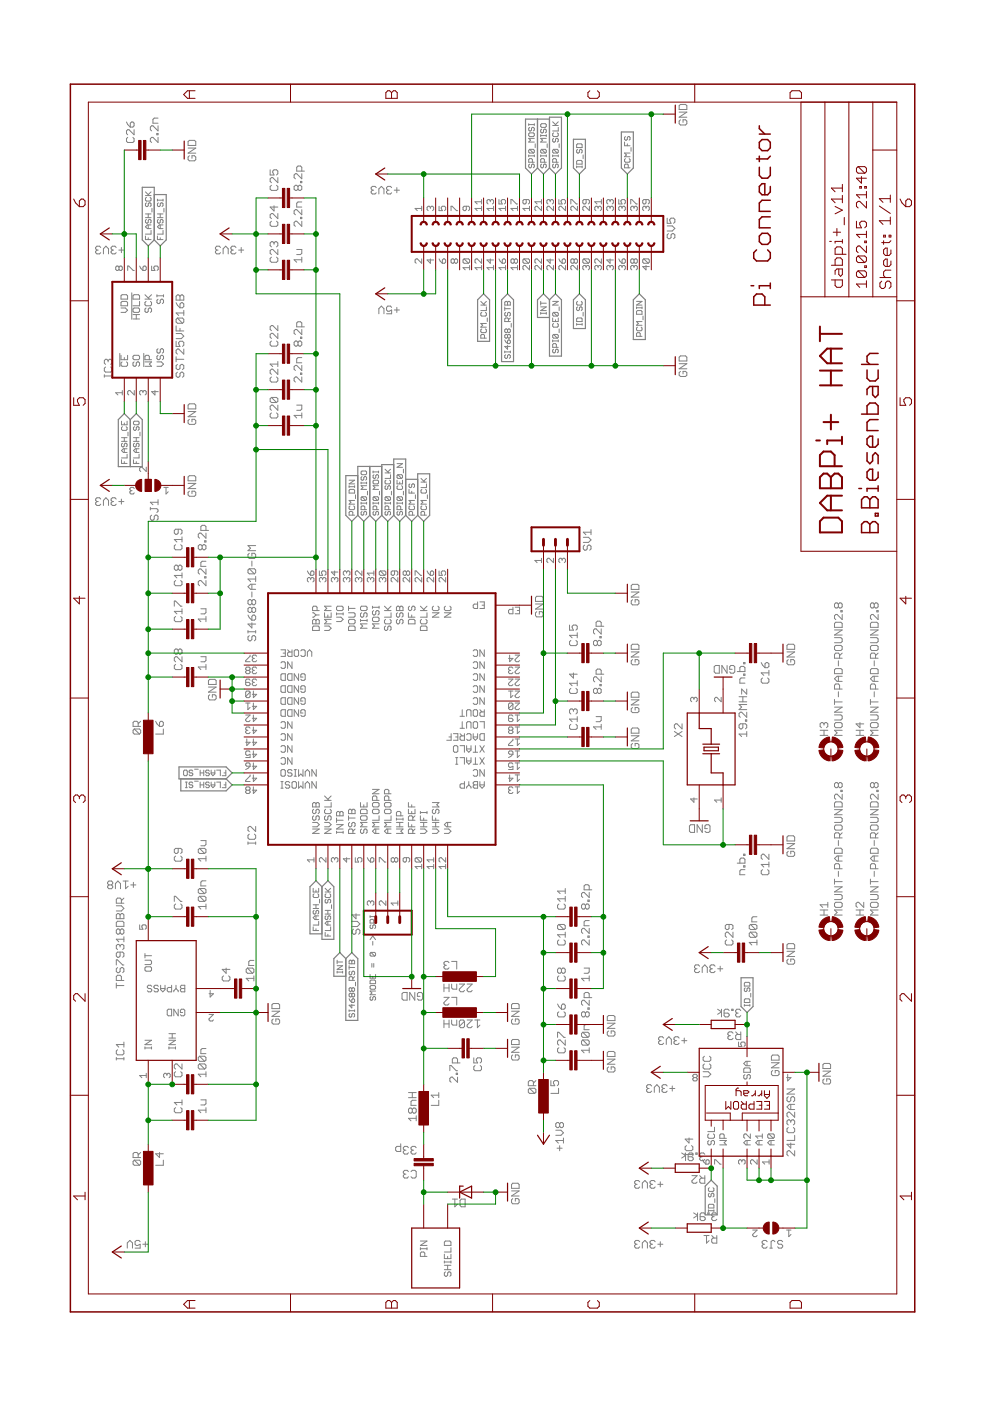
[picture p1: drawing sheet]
<svg xmlns="http://www.w3.org/2000/svg" width="210mm" height="297mm" viewBox="0 0 210 297" stroke-linecap="round" stroke-linejoin="round" font-family="sans-serif">
<g fill="none" stroke="#808080" stroke-width=".21">
<path d="M26.8 25.9l.3 .5 .5 .5M27.1 29.1l-.3 .3v.6l.3 .2h1.1l.2-.2v-.6l-.2-.3M27.6 26.1l.3-.2h.3l.2 .2v.6l-.2 .2h-.6zM28.4 27.5v1.1l-1.1-1.1h-.2l-.3 .3v.5l.3 .3M33.3 28.3h.2v.3h-.2zM33.5 26.7v1l-1.1-1h-.2l-.3 .2v.6l.3 .2M33.5 29.1v1.1l-1.1-1.1h-.2l-.3 .3v.6l.3 .2M33.5 25h-.8l-.3 .3v.8h1.1M39.9 30l.3-.2h1l.3 .2v.8h-1.6zM39.9 31.4h1.6l-1.6 1.1h1.6M40.2 33l-.3 .3v.5l.3 .3h1l.3-.3v-.5l-.3-.3h-.5v.6M57.3 36v1.1h.8l-.3-.5v-.3l.3-.3h.5l.3 .3v.5l-.3 .3"/>
<path d="M57.6 39.3l-.3 .3v.5l.3 .3h1l.3-.3v-.5l-.3-.3M58.9 37.7v1l-1.1-1h-.2l-.3 .2v.6l.3 .2M63.2 39.6l-.3-.3h-.3l-.2 .3v.5l.2 .3h.3l.3-.3M63.2 39.6l.2-.3h.3l.3 .3v.5l-.3 .3h-.3l-.2-.3M63.2 39.6v.5M63.7 38.5h.3v.2h-.3zM64 36.8v1.1l-1.1-1.1h-.3l-.2 .3v.6l.2 .2M64 36.3v-.8l-.3-.3h-.5l-.3 .3v.8h1.6M79.8 39.8l-.3-.3h-.5l-.3 .3v.2l.3 .3M83 39.8l-.2-.3h-.6l-.2 .3v.2l.2 .3M84.1 39.8v1.1M112.1 33h1.2"/>
<path d="M112.1 28.4l.2-.2h.8l.2 .2v.3l-.2 .3h-.8l-.2-.3zM112.1 26.2v.4M112.1 32.9v.3M112.1 26.4h1.2M112.3 31.7l-.2 .2v.4l.2 .1h.8M112.3 34.8l-.2 .2v.4l.2 .2 .4-.2v-.4l.2-.2 .4 .2v.4l-.2 .2M112.3 31.7h.8l.2 .2v.4l-.2 .1M112.3 27l-.2 .2v.4l.4 .2 .2-.2v-.4l.4-.2 .2 .2v.4l-.2 .2M112.3 31.7l.8 .7M112.9 34.4v-.6l-.2-.2h-.4l-.2 .2v.6h1.2M113.3 29.3h-1.2l.4 .4-.4 .4h1.2M113.3 26.2v.4"/>
<path d="M113.3 32.9v.3M113.5 30.5v.8M114.6 33h1.2M114.6 26.4l.3-.2h.7l.2 .2v.4l-.2 .2h-.7l-.3-.2zM114.6 28.6v.4M114.6 32.9v.3M114.6 28.7h1.2M114.9 34.8l-.3 .2v.4l.3 .2 .3-.2v-.4l.2-.2 .4 .2v.4l-.2 .2M114.9 27.4l-.3 .2v.4l.4 .2 .2-.2v-.4l.4-.2 .2 .2v.4l-.2 .2M114.9 31.7l-.3 .2v.4l.3 .1h.7M114.9 31.7h.7l.2 .2v.4l-.2 .1M114.9 31.7l.7 .7"/>
<path d="M115.4 34.4v-.6l-.2-.2h-.3l-.3 .2v.6h1.2M115.8 28.6v.4M115.8 32.9v.3M115.8 29.3h-1.2l.4 .4-.4 .4h1.2M116 30.5v.8M117.2 33h1.2M117.2 32.9v.3M117.2 26.6h1.2M117.2 25.8l.8 .8M117.4 28.2l-.2 .2v.3l.2 .3h.8l.2-.3v-.3l-.2-.2M117.4 34.8l-.2 .2v.4l.2 .2 .4-.2v-.4l.2-.2 .4 .2v.4l-.2 .2M117.4 31.7l-.2 .2v.4l.2 .1h.8"/>
<path d="M117.4 31.7h.8l.2 .2v.4l-.2 .1M117.4 29.3l-.2 .2v.4l.2 .2 .4-.2v-.4l.2-.2 .4 .2v.4l-.2 .2M117.4 31.7l.8 .7M118 34.4v-.6l-.2-.2h-.4l-.2 .2v.6h1.2M118.4 27v.8h-1.2M118.4 32.9v.3M118.4 25.8l-.6 .6M118.6 30.5v.8M122.3 30.7l.1-.2h.8l.2 .2v.6h-1.1zM122.3 35.2v.4M122.3 35.4h1.1M122.4 31.7l-.1 .2v.4l.1 .1 .5-.1v-.4l.1-.2 .4 .2v.4l-.2 .1"/>
<path d="M122.4 34h.8l.2 .2v.6h-1.1v-.6zM123.4 35.2v.4M123.6 32.9v.7M132.4 30.1v.8h1.2M132.6 29l-.2 .1v.4l.2 .2 .4-.2v-.4l.2-.1 .4 .1v.4l-.2 .2M132.6 33.6l-.2 .2v.4l.2 .2h.8l.2-.2v-.4l-.2-.2M133 30.5v.4M133.2 35.6v-.6l-.2-.2h-.4l-.2 .2v.6h1.2M133.6 32.4h-1.2l.4 .5-.4 .3h1.2M133.8 31.3v.8M144 22.4l.3-.3h1.1l.2 .3v.8h-1.6zM144 23.8h1.6l-1.6 1h1.6"/>
<path d="M144.3 25.4l-.3 .3v.5l.3 .3h1.1l.2-.3v-.5l-.2-.3h-.6v.6M20.6 53h.2M20.6 53l-.3 .3v.3l.3 .2h.5l.3-.2M21.4 52.5l-.3-.3h-.5l-.3 .3v.2l.3 .3M21.9 53.8v-1.1l.6-.5 .5 .5v1.1M23.8 53h.3M23.8 53l-.2 .3v.3l.2 .2h.6l.2-.2M24.6 52.5l-.2-.3h-.6l-.2 .3v.2l.2 .3M25.2 53h1.1M25.2 56.6l.3-.2 .4 .2v.5l-.2 .2-.5-.2M25.2 56.6l-.2-.2-.5 .2v.5l.3 .2 .4-.2M25.2 56.6v.5"/>
<path d="M25.7 52.5v1.1M27.1 57.3v-.9h.2l.9 .9h.3M29.6 56.4l.7 .9M30.3 56.6l.5-.2 .2 .2v.5l-.2 .2h-.5zM30.8 50v.8h1.2M30.8 46.1h1.2M30.8 45.4h1.2M30.8 41.5h1.2M30.8 40.7l.8 .8M31.1 43l-.3 .2v.4l.3 .2 .3-.2v-.4l.2-.2 .4 .2v.4l-.2 .2M31.1 46.5l-.3 .2v.4l.3 .2 .3-.2v-.4l.2-.2 .4 .2v.4l-.2 .2M31.1 41.8l-.3 .2v.4l.3 .2h.7l.2-.2v-.4l-.2-.2"/>
<path d="M31.4 45.4v.7M31.4 47.7v.8M31.4 50.4v.4M32 48.9v.7h-1.2M32 47.7h-.8l-.4 .4 .4 .4h.8M32 40.7l-.6 .6M32.2 56.4v.9h.7l-.3-.4 .3-.5h.4l.2 .2v.5l-.2 .2M32.2 44.2v.8M33.4 50v.8h1.2M33.4 46.1h1.2M33.4 45.4h1.2M33.4 42.2v.4"/>
<path d="M33.4 42.4h1.2M33.6 43l-.2 .2v.4l.2 .2 .4-.2v-.4l.2-.2 .4 .2v.4l-.2 .2M33.6 46.5l-.2 .2v.4l.2 .2 .4-.2v-.4l.2-.2 .4 .2v.4l-.2 .2M34 45.4v.7M34 47.7v.8M34 50.4v.4M34.6 48.9v.7h-1.2M34.6 47.7h-.8l-.4 .4 .4 .4h.8M34.6 42.2v.4M34.8 44.2v.8M46 53h.2M46 53l-.3 .3v.3l.3 .2h.5l.3-.2"/>
<path d="M46.8 52.5l-.3-.3h-.5l-.3 .3v.2l.3 .3M47.3 53.8v-1.1l.6-.5 .5 .5v1.1M49.2 53h.3M49.2 53l-.2 .3v.3l.2 .2h.6l.2-.2M50 52.5l-.2-.3h-.6l-.2 .3v.2l.2 .3M50.6 53h1.1M51.1 52.5v1.1M57.6 46.9l-.3 .3v.5l.3 .3h1l.3-.3v-.5l-.3-.3M57.6 54.5l-.3 .3v.5l.3 .3h1l.3-.3v-.5l-.3-.3M58.1 43.6v1.1l-.8-.8h1.6M58.1 51.5l-.3-.3h-.2l-.3 .3v.6l.3 .2M58.1 51.5l.3-.3h.2l.3 .3v.6l-.3 .2"/>
<path d="M58.1 51.5v.3M58.9 52.9v1.1l-1.1-1.1h-.2l-.3 .2v.6l.3 .3M58.9 45.3v1.1l-1.1-1.1h-.2l-.3 .3v.5l.3 .3M62.9 52.9h1.1v.8l-.3 .3h-.8M63.7 46.1h.3v.3h-.3zM64 44.4v1.1l-1.1-1.1h-.3l-.2 .3v.6l.2 .2M64 46.9v1.1l-1.1-1.1h-.3l-.2 .3v.5l.2 .3M64 54.5v1.1M64 42.8h-.8l-.3 .3v.8h1.1M64 55.1h-1.6l.5 .5M79 40.3h.2M79 40.3l-.3 .3v.3l.3 .2h.5l.3-.2"/>
<path d="M80.3 41.1v-1.1l.6-.5 .5 .5v1.1M82.2 40.3h.3M82.2 40.3l-.2 .3v.3l.2 .2h.6l.2-.2M83.6 40.3h1.1M89.4 54.9v.9l-.9-.9h-.3l-.2 .2v.5l.2 .2M89.4 43.7v1M89.4 44.2h-1.4l.5 .5M91.2 44l-.2-.3-.4 .3v.4l.2 .3M91.2 44l.3-.3 .4 .3v.4l-.2 .3M91.2 44v.2M91.2 54.9v.9l-.6-.7h1.3M93.1 43.7v1h.7l-.2-.5 .2-.5h.5l.2 .3v.4l-.2 .3"/>
<path d="M93.1 54.9l.7 .9M93.8 55.1l.5-.2 .2 .2v.5l-.2 .2h-.5zM95.6 44.7v-1h.3l.9 1h.2M96.3 55.1l.3-.2 .4 .2v.5l-.2 .2-.5-.2M96.3 55.1l-.2-.2-.5 .2v.5l.3 .2 .4-.2M96.3 55.1v.5M98.4 54.9h.9l.3 .2v.5l-.3 .2M98.4 54.9l-.2 .2v.5l.2 .2h.9M98.4 54.9l.9 .9M98.9 43.7v.7l-.3 .3-.4-.3v-.4l.2-.3h.9l.3 .3v.4l-.3 .3M99.6 56.3v.9M99.6 56.7h-1.4l.4 .5"/>
<path d="M102.1 42.3v.9M102.1 43.7v1M102.1 54.9v.9l-.9-.9h-.3l-.2 .2v.5l.2 .2M102.1 56.3v.9M102.1 44.2h-1.4l.5 .5M102.1 56.7h-1.4l.5 .5M102.1 42.8h-1.4l.5 .4M103.9 42.5l.3-.2 .4 .2v.5l-.2 .2M103.9 54.9v.9l-.6-.7h1.3M103.9 42.5l-.2-.2-.4 .2v.5l.2 .2M103.9 42.5v.3M104.6 44.2h-1.3l.4 .5"/>
<path d="M104.6 56.7h-1.3l.4 .5M104.6 43.7v1M104.6 56.3v.9M105.8 42.3v.9h.7l-.2-.7 .2-.2h.5l.2 .2v.5l-.2 .2M105.8 54.9l.7 .9M106.5 55.1l.5-.2 .2 .2v.5l-.2 .2h-.5zM107.2 44.2h-1.4l.5 .5M107.2 56.7h-1.4l.5 .5M107.2 43.7v1M107.2 56.3v.9M108.3 43.2v-.9h.3l.9 .9h.2M109 55.1l.3-.2 .4 .2v.5l-.2 .2-.5-.2"/>
<path d="M109 55.1l-.2-.2-.5 .2v.5l.3 .2 .4-.2M109 55.1v.5M109.7 44.2h-1.4l.5 .5M109.7 56.7h-1.4l.5 .5M109.7 43.7v1M109.7 56.3v.9M111.1 54.9h.9l.3 .2v.5l-.3 .2M111.1 54.9l-.2 .2v.5l.2 .2h.9M111.1 54.9l.9 .9M111.6 42.3v.7l-.3 .2-.4-.2v-.5l.2-.2h.9l.3 .2v.5l-.3 .2M112.3 44.2h-1.4l.4 .5M112.3 43.7v1"/>
<path d="M112.3 56.3v.9l-1-.9h-.2l-.2 .2v.5l.2 .2M114.8 42.3v.9M114.8 43.7v1l-.9-1h-.3l-.2 .3v.4l.2 .3M114.8 54.9v.9l-.9-.9h-.3l-.2 .2v.5l.2 .2M114.8 56.3v.9l-.9-.9h-.3l-.2 .2v.5l.2 .2M114.8 42.8h-1.4l.5 .4M116.6 42.5l.3-.2 .4 .2v.5l-.2 .2M116.6 42.5l-.2-.2-.4 .2v.5l.2 .2M116.6 54.9v.9l-.6-.7h1.3M116.6 42.5v.3M117.3 43.7v1l-.9-1h-.2l-.2 .3v.4l.2 .3M117.3 56.3v.9l-.9-.9h-.2l-.2 .2v.5l.2 .2"/>
<path d="M118.5 42.3v.9h.7l-.2-.7 .2-.2h.5l.2 .2v.5l-.2 .2M118.5 54.9l.7 .9M119.2 55.1l.5-.2 .2 .2v.5l-.2 .2h-.5zM119.9 43.7v1l-.9-1h-.3l-.2 .3v.4l.2 .3M119.9 56.3v.9l-.9-.9h-.3l-.2 .2v.5l.2 .2M121 43.2v-.9h.3l.9 .9h.2M121.7 55.1l-.2-.2-.5 .2v.5l.3 .2 .4-.2M121.7 55.1l.3-.2 .4 .2v.5l-.2 .2-.5-.2M121.7 55.1v.5M122.4 43.7v1l-.9-1h-.2l-.3 .3v.4l.3 .3M122.4 56.3v.9l-.9-.9h-.2l-.3 .2v.5l.3 .2M123.8 54.9h.9l.3 .2v.5l-.3 .2"/>
<path d="M123.8 54.9l-.2 .2v.5l.2 .2h.9M123.8 54.9l.9 .9M124.3 42.3v.7l-.3 .2-.4-.2v-.5l.2-.2h.9l.3 .2v.5l-.3 .2M124.3 56.5l-.3-.2-.4 .2v.5l.2 .2M124.3 56.5l.2-.2 .5 .2v.5l-.3 .2M124.3 56.5v.2M125 43.7v1l-1-1h-.2l-.2 .3v.4l.2 .3M126.8 44l-.2-.3-.5 .3v.4l.2 .3M126.8 44l.2-.3 .5 .3v.4l-.2 .3M126.8 56.5l-.2-.2-.5 .2v.5l.2 .2M126.8 56.5l.2-.2 .5 .2v.5l-.2 .2M126.8 44v.2"/>
<path d="M126.8 56.5v.2M127.5 54.9v.9l-.9-.9h-.3l-.2 .2v.5l.2 .2M127.5 42.8h-1.4l.5 .4M127.5 42.3v.9M129.3 42.5l.3-.2 .4 .2v.5l-.2 .2M129.3 44l-.2-.3-.4 .3v.4l.2 .3M129.3 44l.3-.3 .4 .3v.4l-.2 .3M129.3 54.9v.9l-.6-.7h1.3M129.3 42.5l-.2-.2-.4 .2v.5l.2 .2M129.3 56.5l-.2-.2-.4 .2v.5l.2 .2M129.3 56.5l.3-.2 .4 .2v.5l-.2 .2M129.3 42.5v.3"/>
<path d="M129.3 44v.2M129.3 56.5v.2M131.2 42.3v.9h.7l-.2-.7 .2-.2h.5l.2 .2v.5l-.2 .2M131.2 54.9l.7 .9M131.9 44l-.2-.3-.5 .3v.4l.2 .3M131.9 44l.2-.3 .5 .3v.4l-.2 .3M131.9 55.1l.2-.2 .5 .2v.5l-.2 .2h-.5zM131.9 56.5l-.2-.2-.5 .2v.5l.2 .2M131.9 56.5l.2-.2 .5 .2v.5l-.2 .2M131.9 44v.2M131.9 56.5v.2M133.7 43.2v-.9h.3l.9 .9h.2"/>
<path d="M134.4 56.5l.3-.2 .4 .2v.5l-.2 .2M134.4 44l-.2-.3-.5 .3v.4l.3 .3M134.4 44l.3-.3 .4 .3v.4l-.2 .3M134.4 55.1l-.2-.2-.5 .2v.5l.3 .2 .4-.2M134.4 55.1l.3-.2 .4 .2v.5l-.2 .2-.5-.2M134.4 56.5l-.2-.2-.5 .2v.5l.3 .2M134.4 44v.2M134.4 55.1v.5M134.4 56.5v.2M136.5 54.9h.9l.3 .2v.5l-.3 .2M136.5 54.9l-.2 .2v.5l.2 .2h.9M136.5 54.9l.9 .9"/>
<path d="M137 42.3v.7l-.3 .2-.4-.2v-.5l.2-.2h.9l.3 .2v.5l-.3 .2M137 44l-.3-.3-.4 .3v.4l.2 .3M137 44l.2-.3 .5 .3v.4l-.3 .3M137 44v.2M137 56.3v.9l-.7-.7h1.4M141.5 46.2v1.1h.8l-.3-.5v-.3l.3-.3h.5l.3 .3v.6l-.3 .2M141.5 47.9h1l.6 .5-.6 .6h-1M141.7 49.5l-.2 .3v.6l.2 .2h.3l.3-.2v-.6l.2-.3h.3l.3 .3v.6l-.3 .2M22.1 79.7h1.6M22.1 79.4v.6M22.4 77.8l-.3 .3v.5l.3 .3h1.1l.2-.3v-.5l-.2-.3M22.9 76.5l.3-.3h.3l.2 .3v.5l-.2 .3"/>
<path d="M22.9 76.5l-.3-.3h-.2l-.3 .3v.5l.3 .3M22.9 76.5v.2M23.7 79.4v.6M25.4 74.9v2.8M25.7 65.3h.9l.5 .5-.5 .4h-.9M25.7 75.3v1h1.4v-1M25.9 76.7l-.2 .3v.4l.2 .3h.9l.3-.3v-.4l-.3-.3M25.9 62.5h.9l.3 .2v.7h-1.4v-.7zM25.9 63.9h.9l.3 .2v.7h-1.4v-.7zM26.4 75.8v.5M27.9 62.1v5.6M28.2 67.6h1.4"/>
<path d="M28.2 66.7h1.4M28.4 62.5h1l.2 .2v.7h-1.4v-.7zM28.4 65.3h1l.2 .2v.5l-.2 .2h-1l-.2-.2v-.5zM28.4 75.3h1l.2 .3v.4l-.2 .3h-1l-.2-.3v-.4zM28.4 76.7l-.2 .3v.4l.5 .3 .2-.3v-.4l.5-.3 .2 .3v.4l-.2 .3M28.9 66.7v.9M29.6 63.9v.9h-1.4M30.5 74.9v2.8M30.7 62.5l1 .9M30.7 76.7h1.4l-.4 .5 .4 .5h-1.4M30.7 63.4h1.4M31 65.3l-.3 .2v.5l.5 .2 .2-.2v-.5l.5-.2 .2 .2v.5l-.2 .2"/>
<path d="M31 63.9l-.3 .2v.5l.3 .2h.9l.2-.2v-.5l-.2-.2M31.7 76.3v-.7l-.3-.3h-.4l-.3 .3v.7h1.4M32.1 62.5l-.7 .7M33.3 76.7h.9l.5 .5-.5 .5h-.9M33.3 62.5v.4M33.3 62.7h1.4M33.5 75.3l-.2 .3v.4l.4 .3 .3-.3v-.4l.4-.3 .3 .3v.4l-.3 .3M33.5 63.4l-.2 .3v.4l.4 .3 .3-.3v-.4l.4-.3 .3 .3v.4l-.3 .3M33.5 73.9l-.2 .3v.4l.4 .3 .3-.3v-.4l.4-.3 .3 .3v.4l-.3 .3M34.7 62.5v.4M37.3 62.8l.3-.3h.3l.3 .3 .2-.3h.3l.3 .3v.8h-1.7zM37.3 69.1v1.1h1.7"/>
<path d="M37.3 72.3v1.1h.9l-.3-.5v-.3l.3-.3h.5l.3 .3v.6l-.3 .2M37.3 75.6v1.1M37.3 76.2h1.7M37.3 70.7h1.1l.6 .6-.6 .5h-1.1M37.3 64.2l.9 1.1M37.6 77.3l-.3 .2v.6l.3 .3h.3l.3-.3v-.6l.2-.2h.3l.3 .2v.6l-.3 .3M37.6 67.4l-.3 .3v.6l.3 .2h1.1M37.6 78.9l-.3 .3v.5l.3 .3h.3l.3-.3v-.5l.2-.3h.3l.3 .3v.5l-.3 .3M37.6 67.4h1.1l.3 .3v.6l-.3 .2M37.6 67.4l1.1 1.1M38.2 64.5l.2-.3h.3l.3 .3v.5l-.3 .3h-.5zM38.2 62.8v.8"/>
<path d="M38.2 69.6v.6M39 74v1.1l-1.1-1.1h-.3l-.3 .3v.5l.3 .3M39 65.8v1.1M39 66.4h-1.7l.6 .5M57.6 72.3l-.3 .3v.5l.3 .3h1l.3-.3v-.5l-.3-.3M57.6 79.9l-.3 .3v.5l.3 .3h1l.3-.3v-.5l-.3-.3M58.9 69v1.1l-1.1-1.1h-.2l-.3 .3v.5l.3 .3M58.9 70.7v1.1l-1.1-1.1h-.2l-.3 .2v.6l.3 .3M58.9 78.3v1.1l-1.1-1.1h-.2l-.3 .2v.6l.3 .3M58.9 76.6v1.1M58.9 77.2h-1.6l.5 .5M63.2 72.6l-.3-.3h-.3l-.2 .3v.5l.2 .3h.3l.3-.3"/>
<path d="M63.2 72.6l.2-.3h.3l.3 .3v.5l-.3 .3h-.3l-.2-.3M63.2 72.6v.5M63.7 71.5h.3v.3h-.3zM63.7 79.1h.3v.3h-.3zM64 69.8v1.1l-1.1-1.1h-.3l-.2 .3v.6l.2 .2M64 77.5v1l-1.1-1h-.3l-.2 .2v.6l.2 .2M64 79.9v1.1l-1.1-1.1h-.3l-.2 .3v.5l.2 .3M64 69.3v-.8l-.3-.3h-.5l-.3 .3v.8h1.6M64 75.8h-.8l-.3 .3v.8h1.1M80.3 66.5v-1.1l.6-.5 .5 .5v1.1M83 65.2l-.2-.3h-.6l-.2 .3v.5l.2 .3 .8-.3v.8h-1M83.6 65.7h1.1"/>
<path d="M84.1 65.2v1.1M101.9 63.9l.8 .8M101.9 64.7h1.2M102.2 66.2l-.3 .2v.4l.3 .2h.7l.2-.2v-.4l-.2-.2M102.2 69.7l-.3 .2v.4l.3 .2h.7l.2-.2v-.4l-.2-.2M102.7 71.7v-.6l-.2-.2h-.3l-.3 .2v.6h1.2M103.1 68.6h-1.2l.4 .4-.4 .4h1.2M103.1 65.1v.7h-1.2M103.1 63.9l-.6 .6M103.3 67.4v.8M107 64.1l.2-.2 .4 .2 .4-.2 .2 .2v.6h-1.2zM107 65.1v.7"/>
<path d="M107 74.4v.4M107 74.6h1.2M107 72.1l.6 .8M107 65.4h1.2M107.2 75.2l-.2 .2v.4l.2 .2 .4-.2v-.4l.2-.2 .4 .2v.4l-.2 .2M107.2 66.2l-.2 .2v.4l.4 .2 .2-.2v-.4l.4-.2 .2 .2v.4l-.2 .2M107.6 73.3v.7l-.6-.6h1.2M107.6 69.9l.2-.2 .4 .2v.4l-.2 .2-.4-.2M107.6 71.1l.2-.2 .4 .2v.4l-.2 .2-.4-.2M107.6 71.1l-.2-.2-.4 .2v.4l.2 .2 .4-.2M107.6 69.9l-.2-.2-.4 .2v.4l.2 .2 .4-.2M107.6 64.1v.6"/>
<path d="M107.6 69.9v.4M107.6 71.1v.4M107.8 68.2v-.6l-.2-.2h-.4l-.2 .2v.6h1.2M107.8 72.1l.4 .2v.4l-.2 .2h-.4v-.6zM108.2 74.4v.4M108.2 67.4l-.4 .4M108.4 68.6v.8M114.6 63.9v.8M114.6 66.2v.4M114.6 65.1h1.2l-1.2 .7h1.2M114.6 66.4h1.2M114.6 64.3h1.2"/>
<path d="M115.8 66.2v.4M117.2 72.3h1.2M117.2 63.9h1.2l-1.2 .8h1.2M117.2 67.4v.8h1.2v-.8M117.2 72.1v.4M117.4 70.9l-.2 .2v.4l.2 .2h.8M117.4 66.2h.8l.2 .2v.4l-.2 .2M117.4 66.2l-.2 .2v.4l.2 .2h.8M117.4 68.6l-.2 .2v.4l.2 .2h.8l.2-.2v-.4l-.2-.2M117.4 74l-.2 .2v.4l.2 .2 .4-.2v-.4l.2-.2 .4 .2v.4l-.2 .2M117.4 70.9h.8l.2 .2v.4l-.2 .2M117.4 70.9l.8 .8"/>
<path d="M117.4 66.2l.8 .8M117.8 67.8v.4M118 73.6v-.6l-.2-.1h-.4l-.2 .1v.6h1.2M118.4 72.1v.4M118.6 65.1v.7M118.6 69.7v.8M122.3 68.8h1.1M122.3 68.6v.4M122.4 65.1l-.1 .2v.4l.1 .1 .5-.1v-.4l.1-.2 .4 .2v.4l-.2 .1M122.4 67.4h.8l.2 .2v.6h-1.1v-.6zM122.4 63.9l-.1 .2v.4l.1 .2h.8l.2-.2v-.4l-.2-.2M123.4 68.6v.4"/>
<path d="M123.6 66.2v.8M135 63.9h1.1l-1.1 .8h1.1M135 65.3h1.1M135 65.1v.3M135.1 69.4l-.1 .2v.3l.1 .2h.8l.2-.2v-.3l-.2-.2M135.1 65.8h.8l.2 .2v.6h-1.1v-.6zM135.7 71.3v-.6l-.1-.2h-.5l-.1 .2v.6h1.1M136.1 68.2h-1.1l.3 .4-.3 .4h1.1M136.1 65.1v.3M136.3 67v.8M144 77.1h1.6l-1.6 1.1h1.6M144.3 78.7l-.3 .3v.5l.3 .3h1.1l.2-.3v-.5l-.2-.3h-.6v.6"/>
<path d="M144.3 75.5h1.1l.2 .2v.8h-1.6v-.8zM25.8 89.3v.8h1.1v-.8M25.8 97.5v.8h1.1M25.8 93.6h1.1M25.8 92.8h1.1M25.9 83.3h-1.4l.5 .4M25.9 82.8v.9M26 90.5l-.2 .2v.3l.2 .2h.7l.2-.2v-.3l-.2-.2M26 94l-.2 .2v.4l.2 .1 .4-.1v-.4l.1-.2 .4 .2v.4l-.2 .1M26.4 89.7v.4M26.4 92.8v.8M26.4 95.1v.8"/>
<path d="M26.4 97.9v.4M26.9 96.3v.8h-1.1M26.9 95.1h-.7l-.4 .4 .4 .4h.7M27.1 91.6v.8M28.3 89.5l.2-.2h.8l.2 .2v.4l-.2 .2h-.8l-.2-.2zM28.3 97.5v.8h1.2M28.3 93.6h1.2M28.3 92.8h1.2M28.5 82.8v.9l-1-.9h-.2l-.2 .2v.5l.2 .2M28.5 90.5l-.2 .2v.3l.2 .2 .4-.2v-.3l.2-.2 .4 .2v.3l-.2 .2M28.5 94l-.2 .2v.4l.2 .1 .4-.1v-.4l.2-.2 .4 .2v.4l-.2 .1M28.9 92.8v.8"/>
<path d="M28.9 95.1v.8M28.9 97.9v.4M29.5 95.1h-.8l-.4 .4 .4 .4h.8M29.5 96.3v.8h-1.2M29.7 91.6v.8M30.3 83l-.2-.2-.5 .2v.5l.2 .2M30.3 83l.2-.2 .5 .2v.5l-.2 .2M30.3 83v.3M31 99v1l-.9-1h-.3l-.2 .3v.4l.2 .3M32.9 82.8v.9l-.7-.7h1.3M39.9 87.2h1.6l-1.6 1.1h1.6M40.2 88.9l-.3 .3v.5l.3 .3h1l.3-.3v-.5l-.3-.3h-.5v.5"/>
<path d="M40.2 85.6h1l.3 .3v.8h-1.6v-.8zM57.6 84.3l-.3 .2v.6l.3 .2h1M57.6 87.5l-.3 .3v.5l.3 .3h1l.3-.3v-.5l-.3-.3M57.6 84.3h1l.3 .2v.6l-.3 .2M57.6 84.3l1 1M58.9 85.9v1.1l-1.1-1.1h-.2l-.3 .3v.5l.3 .3M62.9 85.9h1.1v.8l-.3 .3h-.8M64 87.5v1.1M64 88.1h-1.6l.5 .5M79.1 99.9v.4M80.3 99.9v.4M81.6 99.5l.8 .8"/>
<path d="M82.8 99.5l-.6 .6M84.2 98.3h1.1l-1.1 .8h1.1M85.5 99.5v.8M20.6 106.3l-.3 .3v.3l.3 .3h.5l.3-.3M20.6 106.3h.2M21.4 105.8l-.3-.3h-.5l-.3 .3v.3l.3 .2M21.9 107.2v-1.1l.6-.6 .5 .6v1.1M23.8 106.3l-.2 .3v.3l.2 .3h.6l.2-.3M23.8 106.3h.3M24.6 105.8l-.2-.3h-.6l-.2 .3v.3l.2 .2M25.2 106.3h1.1M25.7 105.8v1.1"/>
<path d="M27.8 104l-.3 .3 .3 .4h.4l.3-.2M27.8 104h.2M28.5 103.6l-.3-.3h-.4l-.3 .3 .3 .4M31.9 107.8h1.4l.2 .3v.3l-.2 .3M31.9 107.6v.5M32.2 109.2l-.3 .3v.5l.3 .3h.2l.3-.3v-.5l.3-.3h.3l.2 .3v.5l-.2 .3M33.5 105.9v1.1M33.5 106.5h-1.6l.5 .5M34.7 103.3h1M35.2 103.3v1.4l.5-.4M37.2 115.5l-.2 .2v.6l.2 .3h1.1l.3-.3v-.6l-.3-.2M37.8 112.2v.8l-.3 .3h-.3l-.2-.3v-.5l.2-.3h1.1l.3 .3v.5l-.3 .3"/>
<path d="M38.6 113.8v1.1M38.6 114.4h-1.6l.5 .5M39.9 102.5h1.6l-1.6 1.1h1.6M40.2 100.9h1l.3 .2v.8h-1.6v-.8zM40.2 104.1l-.3 .3v.5l.3 .3h1l.3-.3v-.5l-.3-.3h-.5v.6M42.9 115.7l-.3-.2h-.3l-.3 .2v.6l.3 .3h.3l.3-.3M42.9 115.7l.2-.2h.3l.3 .2v.6l-.3 .3h-.3l-.2-.3M42.9 115.7v.6M43.4 114.7h.3v.2h-.3zM43.7 113v1.1l-1.1-1.1h-.3l-.3 .3v.5l.3 .3M43.7 112.5v-.8l-.3-.3h-.5l-.3 .3v.8h1.6M43.7 119h-.8l-.3 .3v.8h1.1"/>
<path d="M52.9 117.3l-.3 .3v.5l.3 .3h1l.3-.3v-.5l-.3-.3h-.5v.6M53.4 119v1M54.2 115.7h-1.6l.5 .5-.5 .6h1.6M74 103.9l.2-.1h.8l.2 .1v.6h-1.2zM74 101.8h1.2l-1.2 .8h1.2M74 103v.4M74 103.2h1.2M74.2 107.3l-.2 .2v.4l.2 .2h.8l.2-.2v-.4l-.2-.2M74.8 109.2v-.6l-.2-.2h-.4l-.2 .2v.6h1.2M75.2 106.1h-1.2l.4 .4-.4 .4h1.2M75.2 103v.4M75.4 104.9v.8"/>
<path d="M76.6 100.1l.2-.2h.7l.2 .2v.4l-.2 .1h-.7l-.2-.1zM76.6 102.2v.4M76.6 106.5v.4M76.6 106.7h1.1M76.6 102.4h1.1M76.8 105.3h.7l.2 .2v.4l-.2 .2M76.8 101l-.2 .2v.4l.3 .2 .2-.2v-.4l.4-.2 .2 .2v.4l-.2 .2M76.8 108.4l-.2 .2v.4l.3 .2 .2-.2v-.4l.4-.2 .2 .2v.4l-.2 .2M76.8 105.3l-.2 .2v.4l.2 .2h.7M76.8 105.3l.7 .8M77.3 108.1v-.6l-.2-.2h-.3l-.2 .2v.6h1.1M77.7 103h-1.1l.3 .4-.3 .4h1.1"/>
<path d="M77.7 102.2v.4M77.7 106.5v.4M77.9 104.2v.7M79.1 106.7h1.2M79.1 106.5v.4M79.1 100.1h1.2M79.3 100.6l-.2 .2v.4l.4 .2 .2-.2v-.4l.4-.2 .2 .2v.4l-.2 .2M79.3 108.4l-.2 .2v.4l.4 .2 .2-.2v-.4l.4-.2 .2 .2v.4l-.2 .2M79.3 105.3l-.2 .2v.4l.2 .2h.8M79.3 105.3h.8l.2 .2v.4l-.2 .2M79.3 101.8h.8l.2 .2v.4l-.2 .2h-.8l-.2-.2v-.4zM79.3 105.3l.8 .8"/>
<path d="M79.9 108.1v-.6l-.2-.2h-.4l-.2 .2v.6h1.2M80.3 103h-1.2l.4 .4-.4 .4h1.2M80.3 106.5v.4M80.5 104.2v.7M81.6 106.7h1.2M81.6 106.5v.4M81.6 100.3h1.2M81.8 101.8l-.2 .2v.4l.2 .2h.8l.2-.2v-.4l-.2-.2M81.8 103l-.2 .2v.4l.4 .2 .2-.2v-.4l.4-.2 .2 .2v.4l-.2 .2M81.8 108.4l-.2 .2v.4l.4 .2 .2-.2v-.4l.4-.2 .2 .2v.4l-.2 .2M81.8 105.3l-.2 .2v.4l.2 .2h.8M81.8 105.3h.8l.2 .2v.4l-.2 .2"/>
<path d="M81.8 105.3l.8 .8M82.4 108.1v-.6l-.2-.2h-.4l-.2 .2v.6h1.2M82.8 100.6v.8h-1.2M82.8 106.5v.4M83 104.2v.7M84.2 106.7h1.1M84.2 101.8v.8h1.1v-.8M84.2 106.5v.4M84.4 108.4l-.2 .2v.4l.4 .2 .2-.2v-.4l.4-.2 .1 .2v.4l-.1 .2M84.4 105.3l-.2 .2v.4l.2 .2h.8M84.4 105.3h.8l.1 .2v.4l-.1 .2M84.4 103l-.2 .2v.4l.2 .2h.8l.1-.2v-.4l-.1-.2"/>
<path d="M84.4 100.6h.8l.1 .2v.4l-.1 .2M84.4 100.6l-.2 .2v.4l.2 .2h.8M84.4 105.3l.8 .8M84.4 100.6l.8 .8M84.8 102.2v.4M85 108.1v-.6l-.2-.2h-.4l-.2 .2v.6h1.1M85.3 106.5v.4M85.5 104.2v.7M86.7 103.8v.7h1.2M86.9 102.6l-.2 .2v.4l.4 .2 .2-.2v-.4l.4-.2 .2 .2v.4l-.2 .2M86.9 107.3l-.2 .2v.4l.2 .2h.8l.2-.2v-.4l-.2-.2M87.3 104.2v.3"/>
<path d="M87.5 109.2v-.6l-.2-.2h-.4l-.2 .2v.6h1.2M87.9 106.1h-1.2l.4 .4-.4 .4h1.2M88.1 104.9v.8M89.3 102.2h1.1M89.3 101.4l.7 .8M89.5 103.8l-.2 .1v.5l.2 .1h.7l.2-.1v-.5l-.2-.1M89.5 107.3l-.2 .2v.4l.2 .2h.7l.2-.2v-.4l-.2-.2M90 109.2v-.6l-.2-.2h-.3l-.2 .2v.6h1.1M90.4 102.6v.8h-1.1M90.4 106.1h-1.1l.3 .4-.3 .4h1.1M90.4 101.4l-.6 .6M90.6 104.9v.8"/>
<path d="M114.8 118.8h-1.4l.5 .5M114.8 118.4v.9M117.3 118.4v.9l-.9-.9h-.2l-.2 .2v.5l.2 .2M119.2 118.6l.2-.2 .5 .2v.5l-.2 .2M119.2 118.6l-.2-.2-.5 .2v.5l.2 .2M119.2 118.6v.2M123.7 113.9h1.1l.5 .6-.5 .5h-1.1M124 115.6l-.3 .2v.6l.3 .2h.2l.3-.2v-.6l.3-.2h.2l.3 .2v.6l-.3 .2M125.3 112.3v1.1M125.3 112.8h-1.6l.5 .6M37 128.5v-1.1h.2l1.1 1.1h.3M37.2 123.1l-.2 .3v.5l.2 .3h1.1l.3-.3v-.5l-.3-.3"/>
<path d="M37.2 130.7l-.2 .3v.5l.2 .3h1.1l.3-.3v-.5l-.3-.3M37.8 120.1l.3-.3h.2l.3 .3v.5l-.3 .3h-.2l-.3-.3M37.8 137.9l.3-.3h.2l.3 .3v.5l-.3 .3h-.2l-.3-.3M37.8 120.1l-.3-.3h-.3l-.2 .3v.5l.2 .3h.3l.3-.3M37.8 137.9l-.3-.3h-.3l-.2 .3v.5l.2 .3h.3l.3-.3M37.8 120.1v.5M37.8 137.9v.5M38.6 139.2v1.1l-1.1-1.1h-.3l-.2 .3v.5l.2 .3M38.6 121.5v1M38.6 129.1v1.1M38.6 122h-1.6l.5 .5M38.6 129.6h-1.6l.5 .6"/>
<path d="M42.6 129.1h1.1v.8l-.3 .3h-.8M42.6 139.2h1.1v.8l-.3 .3h-.8M43.4 122.3h.3v.2h-.3zM43.7 120.6v1.1l-1.1-1.1h-.3l-.3 .3v.6l.3 .2M43.7 123.1v1.1l-1.1-1.1h-.3l-.3 .3v.5l.3 .3M43.7 130.7v1.1M43.7 131.3h-1.7l.6 .5M52.6 133.7v.5M52.6 133.9h1.6M52.6 130.4l.3 .6 .5 .5M52.9 134.8l-.3 .2v.6l.3 .3h.2l.3-.3v-.6l.3-.2h.2l.3 .2v.6l-.3 .3M52.9 120.6l-.3 .3v.5l.3 .3h1"/>
<path d="M52.9 120.6h1l.3 .3v.5l-.3 .3M52.9 120.6l1 1.1M53 138.9v.2l-.9 1v.2h.9M53.4 127.4l-.3-.3h-.2l-.3 .3v.6l.3 .2h.2l.3-.2M53.4 129.1l-.3-.3h-.2l-.3 .3v.5l.3 .3h.2l.3-.3M53.4 123.9v1M53.4 125.5v1.1M53.4 127.4v.6M53.4 129.1v.5M53.4 132v1.1l-.8-.8h1.6M53.4 127.4l.3-.3h.2l.3 .3v.6l-.3 .2h-.2l-.3-.2M53.4 129.1l.3-.3h.2l.3 .3v.5l-.3 .3h-.2l-.3-.3"/>
<path d="M53.7 130.4h.2l.3 .3v.5l-.3 .3h-.5v-.8zM53.7 139.6l-.2 .2 .2 .5h.5l.2-.2M53.7 139.6h.3M54.2 122.2v1.1M54.2 133.7v.5M54.2 123.9h-1.1l-.5 .5 .5 .5h1.1M54.2 122.8h-1.6l.5 .5M54.4 139.1l-.2-.2h-.5l-.2 .2 .2 .5M59.6 137.8h.9v1.4h-.9M60 138.5h.5M61 137.8l.4 .4M61.9 137.8v1.4h-.7l-.2-.3v-.4l.2-.3h.7"/>
<path d="M62.4 138l.2-.2h.5l.2 .2v.9l-.2 .3h-.5l-.2-.3zM63.8 138l.2-.2h.5l.2 .2v.9l-.2 .3h-.5l-.2-.3M65.2 139.2v-1l.4-.4 .5 .4v1M65.2 121.1l.7 .9M65.9 122.7l-.3-.3-.4 .3v.4l.2 .3M65.9 121.3l.2-.2 .5 .2v.5l-.3 .2h-.4zM65.9 122.7l.2-.3 .5 .3v.4l-.3 .3M65.9 122.7v.2M66.3 131.6l.2-.3 .5 .3 .5-.3 .2 .3v.7h-1.4zM66.3 133l.2-.3h1l.2 .3v.7h-1.4zM66.3 129.9h.2l.5 .5M67 130.4h.7"/>
<path d="M67 131.6v.7M67 130.4l-.5 .5h-.2M67.2 129.5v-.7l-.2-.3h-.5l-.2 .3v.7h1.4M67.7 121.1v.9h.7l-.2-.5 .2-.4h.5l.2 .2v.5l-.2 .2M68.4 122.7l-.2-.3-.5 .3v.4l.2 .3M68.4 122.7l.2-.3 .5 .3v.4l-.2 .3M68.4 122.7v.2M68.8 129.9v1h1.4v-1M68.8 132.7h.9l.5 .5-.5 .5h-.9M69.5 130.4v.5M70.2 128.5h-1.4l.5 .5-.5 .5h1.4M70.2 131.3h-1.4l.5 .5-.5 .5h1.4"/>
<path d="M71 122.7l-.3-.3-.4 .3v.4l.2 .3M71 121.1v.9l-.7-.7h1.3M71 122.7v.2M71 122.7l.2-.3 .4 .3v.4l-.2 .3M71.4 130.2h1.3M71.4 128.8l.2-.3h.9l.2 .3v.4l-.2 .3h-.9l-.2-.3zM71.4 129.9v.5M71.4 130.9h.9l.4 .4-.4 .5h-.9M72.7 129.9v.5M73.5 121.3v.2M73.5 122.7v.2M73.5 122.7l-.2-.3-.5 .3v.4l.2 .3"/>
<path d="M73.5 122.7l.2-.3 .5 .3v.4l-.2 .3M73.5 121.3l-.2-.2-.5 .2v.5l.2 .2M73.5 121.3l.2-.2 .5 .2v.5l-.2 .2M73.9 128.5v1M73.9 133l.2-.3h1l.2 .3v.7h-1.4zM73.9 129.9h1.2l.2 .3v.4l-.2 .3h-1.2M73.9 129h1.4M74.1 131.3h1l.2 .3v.4l-.2 .3h-1l-.2-.3v-.4zM76 122.7l-.2-.3-.5 .3v.4l.3 .3M76 122.7l.3-.3 .4 .3v.4l-.2 .3M76 122.7v.2M76.4 128.8l.3-.3h.9l.2 .3v.4l-.2 .3h-.9l-.3-.3z"/>
<path d="M76.4 131.3v.5M76.4 131.6h1.4M76.7 129.9l-.3 .3v.4l.5 .3 .2-.3v-.4l.5-.3 .2 .3v.4l-.2 .3M76.7 121.1v.9l-.9-.9-.5 .2v.5l.3 .2M77.8 131.3v.5M77.8 132.3h-1.4l.5 .4-.5 .5h1.4M78.6 122.7l.2-.3 .5 .3v.4l-.3 .3M78.6 122.7v.2M78.6 122.7l-.3-.3-.4 .3v.4l.2 .3M79 128.5v.5M79 128.8h1.4M79.2 129.5l-.2 .2v.5l.4 .2 .3-.2v-.5l.4-.2 .3 .2v.5l-.3 .2"/>
<path d="M79.2 130.9h.9l.3 .2v.5l-.3 .2h-.9l-.2-.2v-.5zM79.3 121.1v.9M79.3 121.5h-1.4l.4 .5M80.4 128.5v.5M80.4 132.3h-1.4l.4 .4-.4 .5h1.4M80.6 121.1l-.2 .2v.5l.2 .2h1M80.6 121.1h1l.2 .2v.5l-.2 .2M80.6 121.1l1 .9M81.1 122.7l-.2-.3-.5 .3v.4l.2 .3M81.1 122.7l.2-.3 .5 .3v.4l-.2 .3M81.1 122.7v.2M81.5 129.5h1.4"/>
<path d="M81.5 128.5l.9 1M81.7 132.7l-.2 .3v.4l.2 .3 .5-.3v-.4l.2-.3 .5 .3v.4l-.2 .3M81.7 131.3l-.2 .3v.4l.2 .3h1l.2-.3v-.4l-.2-.3M82.9 129.9v1h-1.4M82.9 128.5l-.7 .7M83.7 121.1v.7l-.3 .2-.5-.2v-.5l.3-.2h.9l.2 .2v.5l-.2 .2M84.1 128.8l.2-.3 .5 .3 .4-.3 .2 .3v.7h-1.3zM84.3 129.9l-.2 .3v.4l.4 .3 .3-.3v-.4l.4-.3 .2 .3v.4l-.2 .3M84.3 131.3l-.2 .3v.4l.2 .3h.2l.3-.3v-.4l.2-.3 .4 .3v.4l-.2 .3M84.3 122.4v1l-.9-1-.5 .3v.4l.3 .3M84.8 128.8v.7M86.2 121.3l.2-.2 .5 .2v.5l-.3 .2-.4-.2"/>
<path d="M86.2 121.3l-.3-.2-.4 .2v.5l.2 .2 .5-.2M86.2 121.3v.5M86.6 129.9v1h1.4M86.8 128.5l-.2 .3v.4l.5 .3 .2-.3v-.4l.5-.3 .2 .3v.4l-.2 .3M86.8 131.3h1l.2 .3v.7h-1.4v-.7zM86.9 122.4v1l-1-1h-.2l-.2 .3v.4l.2 .3M87.3 130.4v.5M88 122v-.9h.2l1 .9h.2M89.1 129.5h1.4M89.1 133l.3-.3h.9l.2 .3v.7h-1.4zM89.1 128.5l1 1M89.4 131.3l-.3 .3v.4l.3 .3h.9l.2-.3v-.4l-.2-.3"/>
<path d="M89.4 122.4v1l-.9-1h-.3l-.2 .3v.4l.2 .3M90.5 129.9v1h-1.4M90.5 128.5l-.7 .7M90.6 121.1l.6 .9M91.2 121.3l.5-.2 .2 .2v.5l-.2 .2h-.5zM91.7 129.9h1.4l-1.4 1h1.4M91.9 128.5l-.2 .3v.4l.2 .3h.9l.3-.3v-.4l-.3-.3M91.9 122.4v1l-.9-1h-.2l-.2 .3v.4l.2 .3M93.1 121.1v.9h.7l-.2-.5 .2-.4h.5l.2 .2v.5l-.2 .2M94.2 129.9h1.4l-1.4 1h1.4M94.4 128.5l-.2 .3v.4l.2 .3h1l.2-.3v-.4l-.2-.3M94.5 122.4v1l-.9-1h-.3l-.2 .3v.4l.2 .3"/>
<path d="M100.3 138l.3-.2h.4l.3 .2v.9l-.3 .3h-.4l-.3-.3M101.3 127.6v1.4h-.7l-.3-.2v-.5l.3-.2h.7M101.7 127.6h1v1.4h-1M102.2 128.3h.5M102.7 137.8v1.4l-1-1.4v1.4M108.1 138.9v1.4l.7-.7h-1M108.8 128.7v1.4h-.7l-.3-.2v-.5l.3-.2h.7M109.2 138.9h1l-1 .9 .3 .5h.4l.3-.2M109.2 128.7h1v1.4h-1M109.7 129.4h.5M113.5 128.1h1.6l-1.6 1h1.6M113.8 129.7l-.3 .3v.5l.3 .3h1.1l.2-.3v-.5l-.2-.3h-.6v.5"/>
<path d="M113.8 126.4h1.1l.2 .3v.8h-1.6v-.8zM120.8 132.5v1.1h.8l-.3-.5v-.3l.3-.3h.5l.3 .3v.5l-.3 .3M121 135.8l-.2 .3v.5l.2 .3h1.1l.3-.3v-.5l-.3-.3M122.4 134.2v1M122.4 134.7h-1.6l.5 .5M126.7 136.1l.2-.3h.3l.3 .3v.5l-.3 .3h-.3l-.2-.3M126.7 136.1l-.3-.3h-.3l-.3 .3v.5l.3 .3h.3l.3-.3M126.7 136.1v.5M127.2 135h.3v.2h-.3zM127.5 132.8v-.8l-.3-.3h-.5l-.3 .3v.8h1.6M127.5 133.3v1.1l-1.1-1.1h-.3l-.3 .3v.6l.3 .2M133.8 138.2h1.7l-1.7 1.1h1.7"/>
<path d="M133.8 136.8l.3-.2h1.1l.3 .2v.9h-1.7zM133.8 125.5h1.7l-1.7 1.1h1.7M134.1 123.9h1.1l.3 .3v.8h-1.7v-.8zM134.1 139.8l-.3 .3v.6l.3 .2h1.1l.3-.2v-.6l-.3-.3h-.5v.6M134.1 127.1l-.3 .3v.6l.3 .2h1.1l.3-.2v-.6l-.3-.3h-.5v.6M166.9 136.8l.2-.2h1.1l.3 .2v.9h-1.6zM166.9 138.2h1.6l-1.6 1.1h1.6M167.1 139.8l-.2 .3v.6l.2 .2h1.1l.3-.2v-.6l-.3-.3h-.5v.6M176.9 137.1l.3-.3h1.1l.3 .3v.5l-.3 .3h-1.1l-.3-.3zM176.9 135.2h1.4l.3 .3v.5l-.3 .3h-1.4M176.9 132.2l.3-.3h1.1l.3 .3v.8h-1.7zM176.9 133.6h1.7l-1.7 1h1.7"/>
<path d="M177.8 128.1l-.3-.3h-.3l-.3 .3v.6l.3 .2h.3l.3-.2M177.8 128.1l.2-.3h.3l.3 .3v.6l-.3 .2h-.3l-.2-.2M177.8 128.1v.6M178 139.6v-.9l-.2-.2h-.6l-.3 .2v.9h1.7M178.3 129.5h.3v.2h-.3zM178.6 130.3v1.1l-1.1-1.1h-.3l-.3 .3v.5l.3 .3M178.6 138.5l-.6 .5M184.6 137.1l.2-.3h1.1l.3 .3v.5l-.3 .3h-1.1l-.2-.3zM184.6 135.2h1.3l.3 .3v.5l-.3 .3h-1.3M184.6 132.2l.2-.3h1.1l.3 .3v.8h-1.6zM184.6 133.6h1.6l-1.6 1h1.6M185.4 128.1l-.3-.3h-.3l-.2 .3v.6l.2 .2h.3l.3-.2"/>
<path d="M185.4 128.1l.2-.3h.3l.3 .3v.6l-.3 .2h-.3l-.2-.2M185.4 128.1v.6M185.6 139.6v-.9l-.2-.2h-.6l-.2 .2v.9h1.6M185.9 129.5h.3v.2h-.3zM186.2 130.3v1.1l-1.1-1.1h-.3l-.2 .3v.5l.2 .3M186.2 138.5l-.6 .5M28.5 154.6l-.3 .2v.6l.3 .2h1.1M28.5 154.6h1.1l.2 .2v.6l-.2 .2M28.5 154.6l1.1 1M29.3 154v-.8l-.3-.3h-.5l-.3 .3v.8h1.6M29.8 152.9l-.5 .6M33 152.9l.8 1.1"/>
<path d="M33.8 153.2l.3-.3h.3l.2 .3v.5l-.2 .3h-.6zM34.6 154.6v1h-1.6M37.2 140.9l-.2 .2v.6l.2 .3h1.1l.3-.3v-.6l-.3-.2M43.7 140.9v1.1M43.7 141.4h-1.7l.6 .6M44.2 144.3l.3-.3h1.1l.2 .3v.8h-1.6zM44.2 145.7h1.6l-1.6 1h1.6M44.5 147.3l-.3 .3v.5l.3 .3h1.1l.2-.3v-.5l-.2-.3h-.6v.5M52.1 151.6h.9l-.9 .9 .2 .5h.5l.2-.2M52.1 149.1h.9M52.3 142.1l-.2-.2 .2-.5h.5l.2 .3-.2 .4M52.3 154.8h.3"/>
<path d="M52.3 142.1l-.2 .3 .2 .4h.5l.2-.2-.2-.5M52.3 154.8l-.2 .3 .2 .4h.5l.2-.2M52.3 142.1h.5M52.3 156.7v1.4l.7-.7h-.9M52.6 149.1v1.4l.4-.5M53 154.4l-.2-.3h-.5l-.2 .3 .2 .4M53 144.2l-.2-.2h-.5l-.2 .2v.9l.2 .3h.5l.2-.3-.2-.4h-.7M53 146.7v1l-.2 .2h-.5l-.2-.2M53 146.7l-.2-.2h-.5l-.2 .2v1M53 159.4l-.2-.2h-.5l-.2 .2v.5l.2 .2 .7-.2v.7h-.9M53 146.7l-.9 1M53.7 144.7l-.2 .2 .2 .5h.5l.2-.3"/>
<path d="M53.7 154.1v1.4l.7-.7h-.9M53.7 142.1l-.2 .3 .2 .4h.5l.2-.2M53.7 159.2v1.4l.7-.7h-.9M53.7 151.6v1.4l.7-.7h-.9M53.7 142.1h.3M53.7 144.7h.3M53.7 146.5v1.4l.7-.7h-.9M53.7 149.1v1.4l.7-.7h-.9M53.7 156.7v1.4l.7-.7h-.9M54.4 141.7l-.2-.3h-.5l-.2 .3 .2 .4M54.4 144.2l-.2-.2h-.5l-.2 .2 .2 .5M59.6 145.6l.2-.2h.7v1.4h-.7l-.2-.2z"/>
<path d="M59.6 153.2l.2-.2h.5l.2 .2v1l-.2 .2h-.5l-.2-.2M59.6 158.3l.2-.2h.5l.2 .2v1l-.2 .2h-.5l-.2-.2M59.6 140.5l.2-.2h.5l.2 .2v1l-.2 .2h-.5l-.2-.2M59.6 155.8l.2-.2h.5l.2 .2v.9l-.2 .3h-.5l-.2-.3M59.6 148.2l.2-.3h.7v1.4h-.7l-.2-.2zM59.6 150.7l.2-.2h.7v1.4h-.7l-.2-.3zM59.8 142.9h.7v1.4h-.7l-.2-.3v-.9zM61 145.6l.2-.2h.7v1.4h-.7l-.2-.2zM61 143.1l.2-.2h.7v1.4h-.7l-.2-.3zM61 150.7l.2-.2h.7v1.4h-.7l-.2-.3zM61 148.2l.2-.3h.7v1.4h-.7l-.2-.2zM61.9 140.3v1.4l-.9-1.4v1.4"/>
<path d="M61.9 153v1.4l-.9-1.4v1.4M61.9 155.6v1.4l-.9-1.4v1.4M61.9 158.1v1.4l-.9-1.4v1.4M63.3 142.9v1.4l-.9-1.4v1.4M63.3 145.4v1.4l-.9-1.4v1.4M63.3 147.9v1.4l-.9-1.4v1.4M63.3 150.5v1.4l-.9-1.4v1.4M64.2 146.1h-.4v-.5l.2-.2h.5l.2 .2v1l-.2 .2h-.5l-.2-.2M64.2 143.6h-.4v-.5l.2-.2h.5l.2 .2v.9l-.2 .3h-.5l-.2-.3M64.2 151.2h-.4v-.5l.2-.2h.5l.2 .2v.9l-.2 .3h-.5l-.2-.3M64.2 148.6h-.4v-.4l.2-.3h.5l.2 .3v.9l-.2 .2h-.5l-.2-.2M95.2 156.3h.5"/>
<path d="M95.7 155.6v1.4h-1M96.1 158.3l.3-.2h.4l.3 .2v1l-.3 .2h-.4l-.3-.2zM96.1 155.6h1v1.4h-1M96.6 156.3h.5M97.5 158.1h1v1.4M97.5 155.6l.5 .4M97.5 154.4h1M97.5 151.9h1M98 150.5v1.4M98 153v1.4M98.5 155.6v1.4h-.7l-.3-.3v-.4l.3-.3h.7M98.9 154.4v-1.2l.3-.2h.4l.3 .2v1.2"/>
<path d="M98.9 155.8l.3-.2h.4l.3 .2v.9l-.3 .3h-.4l-.3-.3M98.9 151.9v-1.2l.3-.2h.4l.3 .2v1.2M98.9 158.1v.9l.5 .5 .5-.5v-.9M98.9 158.8h1M100.3 145.6l.3-.2h.4l.3 .2v1l-.3 .2h-.4l-.3-.2M100.3 140.5l.3-.2h.4l.3 .2v1l-.3 .2h-.4l-.3-.2M100.3 143.1l.3-.2h.4l.3 .2v.9l-.3 .3h-.4l-.3-.3M100.3 148.2l.3-.3h.4l.3 .3v.9l-.3 .2h-.4l-.3-.2M100.3 150.7l.3-.2h.4l.3 .2v.9l-.3 .3h-.4l-.3-.3zM100.3 153.2l.3-.2h.4l.3 .2v1l-.3 .2h-.4l-.3-.2zM100.3 155.6v.9l.5 .5 .5-.5v-.9M100.3 159.5h1"/>
<path d="M100.3 156.3h1M100.8 158.1v1.4M101.7 153h1v1.4M101.7 155.8l.3-.2h.7v1.4h-.7l-.3-.3zM101.7 158.1l1 1.4M101.7 150.5l.5 .4M102.7 150.5v1.4h-.7l-.3-.3v-.4l.3-.3h.7M102.7 140.3v1.4l-1-1.4v1.4M102.7 142.9v1.4l-1-1.4v1.4M102.7 145.4v1.4l-1-1.4v1.4M102.7 147.9v1.4l-1-1.4v1.4M102.7 158.1l-1 1.4"/>
<path d="M107.8 144h1l-1 .9 .3 .5h.4l.3-.3M107.8 159.4l.3-.2h.4l.3 .2v.5h-.7zM107.8 146.5h1M108.1 154.8l-.3-.2 .3-.5h.4l.3 .3-.3 .4M108.1 154.8l-.3 .3 .3 .4h.4l.3-.2-.3-.5M108.1 154.8h.4M108.1 142.1l-.3 .3 .3 .4h.4l.3-.2M108.1 142.1h.2M108.3 146.5v1.4l.5-.5M108.8 149.3v.9l-.3 .3h-.4l-.3-.3M108.8 149.3l-1 .9M108.8 141.7l-.3-.3h-.4l-.3 .3 .3 .4"/>
<path d="M108.8 151.8l-.3-.2h-.4l-.3 .2v1l.3 .2h.4l.3-.2-.3-.5h-.7M108.8 159.9l-1 .7M108.8 149.3l-.3-.2h-.4l-.3 .2v.9M108.8 156.7v.2l-1 .9v.3h1M109.2 141.4h1l-1 1 .3 .4h.4l.3-.2M109.2 144h1l-1 .9 .3 .5h.4l.3-.3M109.2 146.5h1l-1 .9 .3 .5h.4l.3-.2M109.2 149.1h1l-1 .9 .3 .5h.4l.3-.3M109.2 154.1h1M109.2 151.6h1M109.2 159.2h1M109.2 156.7h1"/>
<path d="M109.7 151.6v1.4l.5-.5M109.7 154.1v1.4l.5-.4M109.7 156.7v1.4l.5-.5M109.7 159.2v1.4l.5-.5M121 145.9l-.2 .3v.6l.2 .2h1.1l.3-.2v-.6l-.3-.3M121 153.6l-.2 .2v.6l.2 .2h1.1l.3-.2v-.6l-.3-.2M121.6 142.7v1.1l-.8-.9h1.6M121.6 150.6l-.3-.3h-.3l-.2 .3v.5l.2 .3M121.6 150.6l.3-.3h.2l.3 .3v.5l-.3 .3M121.6 150.6v.2M122.4 144.9h-1.6l.5 .5M122.4 144.3v1.1"/>
<path d="M122.4 151.9v1.1M122.4 152.5h-1.6l.5 .5M126.4 151.9h1.1v.8l-.3 .3h-.8M126.7 146.2l.2-.3h.3l.3 .3v.6l-.3 .2h-.3l-.2-.2M126.7 146.2l-.3-.3h-.3l-.3 .3v.6l.3 .2h.3l.3-.2M126.7 146.2v.6M127.2 145.1h.3v.3h-.3zM127.5 154.1h-1.7l.6 .5M127.5 142.9v-.8l-.3-.2h-.5l-.3 .2v.8h1.6M127.5 143.5v1.1l-1.1-1.1h-.3l-.3 .3v.5l.3 .3M127.5 153.6v1M133.8 147l.3-.3h1.1l.3 .3v.8h-1.7z"/>
<path d="M133.8 156h1.7l-1.7 1.1h1.7M133.8 148.4h1.7l-1.7 1.1h1.7M134.1 157.6l-.3 .3v.6l.3 .2h1.1l.3-.2v-.6l-.3-.3h-.5v.6M134.1 150l-.3 .3v.5l.3 .3h1.1l.3-.3v-.5l-.3-.3h-.5v.6M134.1 154.3h1.1l.3 .3v.8h-1.7v-.8zM143 155.1l1.6 1.1M144.6 153.5v1l-1.1-1h-.2l-.3 .2v.6l.3 .2M144.6 155.1l-1.6 1.1M147.1 148.1l.3-.3 .4 .3v.4l-.2 .3M147.1 148.1l-.2-.3-.5 .3v.4l.3 .3M147.1 148.1v.2M151.4 141.4l.3-.3h.8v1.6h-.8l-.3-.2z"/>
<path d="M152.9 147.8v1l-.9-1-.5 .3v.4l.2 .3M154.2 141.1v1.6l-1.1-1.6v1.6M155.2 141.9h-.5v-.5l.3-.3h.5l.3 .3v1.1l-.3 .2h-.5l-.3-.2M156.3 142.4h1.6v-.8l-.2-.3h-.6l-.2 .3v.8M156.7 148.8h1.6M156.7 147.7h1.6M157.5 153.5v.8l-.3 .2h-.2l-.3-.2v-.6l.3-.2h1.1l.2 .2v.6l-.2 .2M157.5 147.7v1.1M157.7 140.5h.2v.2h-.2zM157.7 142.9h.2v.3h-.2zM157.9 143.7h-.8l-.2 .3v.8h1M158.1 152.6h.2v.3h-.2z"/>
<path d="M158.3 155.6h-1.6l.5 .6M158.3 146.1v1.1l-1.1-1.1v1.1M158.3 151v1.1l-1.1-1.1h-.2l-.3 .3v.5l.3 .3M158.3 155.1v1.1M158.3 149.4h-1.6l.5 .5-.5 .6h1.6M161.4 140.5l.8 1.1M161.7 143.7l-.3 .3v.6l.3 .2h1.1l.2-.2v-.6l-.2-.3M162.2 140.7l.3-.2h.3l.2 .2v.6l-.2 .3h-.6zM163 142.1v1.1M163 142.7h-1.6l.5 .5M173.9 155.9h1.6M173.9 154.8h1.6"/>
<path d="M174.7 153.5l-.3-.3h-.2l-.3 .3v.5l.3 .3M174.7 153.5l.3-.3h.2l.3 .3v.5l-.3 .3M174.7 153.5v.2M174.7 154.8v1.1M176.9 153.5l.3-.3h1.1l.3 .3v.5l-.3 .3h-1.1l-.3-.3zM176.9 151.6h1.4l.3 .2v.6l-.3 .3h-1.4M176.9 149.9h1.7l-1.7 1.1h1.7M176.9 142l.3-.2h1.1l.3 .2v.8h-1.7zM176.9 148.3v1.1M176.9 148.8h1.7M177.8 140.1v1.1M177.8 143.4v1.1"/>
<path d="M177.8 146.7v1M178 146.1v-.8l-.2-.3h-.6l-.3 .3v.8h1.7M178.6 154.8h-1.7l.6 .6-.6 .5h1.7M178.6 143.4h-1.1l-.6 .5 .6 .6h1.1M181.5 155.9h1.6M181.5 154.8h1.6M182.3 153.2v1.1l-.8-.8h1.6M182.3 154.8v1.1M184.6 151.6h1.3l.3 .2v.6l-.3 .3h-1.3M184.6 149.9h1.6l-1.6 1.1h1.6M184.6 142l.2-.2h1.1l.3 .2v.8h-1.6zM184.6 148.3v1.1"/>
<path d="M184.6 148.8h1.6M184.8 153.2h1.1l.3 .3v.5l-.3 .3h-1.1l-.2-.3v-.5zM185.4 140.1v1.1M185.4 143.4v1.1M185.4 146.7v1M185.6 146.1v-.8l-.2-.3h-.6l-.2 .3v.8h1.6M186.2 154.8h-1.6l.5 .6-.5 .5h1.6M186.2 143.4h-1.1l-.5 .5 .5 .6h1.1M37.8 179.9v.8l-.3 .3h-.3l-.2-.3v-.6l.2-.2h1.1l.3 .2v.6l-.3 .3M39.1 163.3h.4l.2 .2v.8l-.2 .2h-.4l-.2-.2v-.8zM39.3 167h.4M39.3 165.8h.4"/>
<path d="M39.5 165.8v1.2M40.9 166l-.2-.2h-.4l-.2 .4 .2 .2h.4l.2 .4-.2 .2h-.4l-.2-.2M40.9 163.5l-.2-.2h-.4l-.2 .4 .2 .2h.4l.2 .4-.2 .2h-.4l-.2-.2M41.3 165.6h.7M41.3 163.1h.7M42.3 179.9l-.3 .2v.6l.3 .3h1.1M42.3 179.9h1.1l.3 .2v.6l-.3 .3M42.3 179.9l1.1 1.1M42.4 166.4h.8M42.4 163.9h.8M42.4 163.3v1.2M42.4 165.8v1.2"/>
<path d="M42.6 178.2h1.1v.8l-.3 .3h-.8M43.2 163.3v1.2M43.2 165.8v1.2M44.4 166l-.2-.2h-.4l-.2 .4 .2 .2h.4l.2 .4-.2 .2h-.4l-.2-.2M44.4 163.5l-.2-.2h-.4l-.2 .4 .2 .2h.4l.2 .4-.2 .2h-.4l-.2-.2M44.8 166.4h.8M44.8 165.8v.8l.3 .4 .5-.4v-.8M44.8 163.3v.8l.3 .4 .5-.4v-.8M44.8 163.9h.8M45.9 163.3h.8v1.2M45.9 165.8h.8v1.2M47.5 166.4h.4"/>
<path d="M47.5 163.9h.4M47.9 165.8v1.2h-.8M47.9 163.3v1.2h-.8M52.1 162l.2-.2h.5l.2 .2v.5h-.7zM52.3 167.5l-.2-.2 .2-.5h.5l.2 .3-.2 .4M52.3 167.5h.5M52.3 167.5l-.2 .3 .2 .4h.5l.2-.2-.2-.5M52.6 178.5v.5M52.6 178.8h1.6M52.9 176.8l-.3 .3v.6l.3 .2h1l.3-.2v-.6l-.3-.3M53 164.3v.2l-.9 1v.2h.9M53 162.5l-.9 .7"/>
<path d="M53.7 166.8v1.4l.7-.7h-.9M53.7 164.3v1.4l.7-.7h-.9M53.7 161.8v1.4l.7-.7h-.9M54.2 175.2v1.1l-1.1-1.1h-.2l-.3 .3v.5l.3 .3M54.2 178.5v.5M59.6 167.1h.4M59.6 165.7h.4M59.6 163.4l.2-.2h.5l.2 .2v.9l-.2 .3h-.5l-.2-.3zM59.6 160.9l.2-.3h.5l.2 .3v.9l-.2 .2h-.5l-.2-.2M59.8 165.7v1.4M61.4 165.9l-.2-.2h-.5l-.2 .2v.3l.2 .2h.5l.2 .5-.2 .2h-.5l-.2-.2M61.9 163.4l-.2-.2h-.5l-.2 .2 .2 .5h.5l.2 .2-.2 .5h-.5l-.2-.3"/>
<path d="M61.9 165.9l.2-.2h.5l.2 .2v1l-.2 .2h-.5l-.2-.2zM61.9 160.6v1.4l-.9-1.4v1.4M62.4 164.6h.4M62.4 163.2h.4M62.6 163.2v1.4M63.3 163.2v1.4l.5-.5 .4 .5v-1.4M63.3 165.7v1.4l.5-.5 .4 .5v-1.4M64.7 167.1v-.9l.5-.5 .4 .5v.9M64.7 164.6v-1l.5-.4 .4 .4v1M66.3 174.4h.9l.5 .4-.5 .5h-.9M66.3 170.4l.2-.2 .5 .2 .5-.2 .2 .2v.7h-1.4zM66.3 175.8h1.4l-1.4 .9h1.4"/>
<path d="M66.5 173l-.2 .2v.5l.2 .2 .5-.2v-.5l.2-.2 .5 .2v.5l-.2 .2M66.5 171.6l-.2 .2v.5l.2 .2 .5-.2v-.5l.2-.2 .5 .2v.5l-.2 .2M67 170.4v.7M67.1 163.2v1.4l-1-1.4v1.4M67.1 165.7v1.4l-1-1.4v1.4M68.8 174.4h.9l.5 .4-.5 .5h-.9M68.8 175.8h1.4l-1.4 .9h1.4M68.8 169.7h1.4M68.8 168.8l.9 .9M69 171.6l-.2 .2v.5l.2 .2h1l.2-.2v-.5l-.2-.2M69 173l-.2 .2v.5l.5 .2 .2-.2v-.5l.5-.2 .2 .2v.5l-.2 .2M70.2 170.2v.9h-1.4"/>
<path d="M70.2 168.8l-.7 .7M71.4 172.3l.2-.3 .5 .3 .4-.3 .2 .3v.7h-1.3zM71.4 174.8h1.3l-1.3 1h1.3M71.4 173.9h1.3M71.4 176.5h1.3M71.4 173.4v1M71.4 176.2v.5M72.1 172.3v.7M72.7 176.2v.5M73.9 171.8l.2-.2 .5 .2 .5-.2 .2 .2v.7h-1.4zM73.9 173v.9M73.9 173.4h1.4"/>
<path d="M74.1 174.4l-.2 .2v.5l.5 .2 .2-.2v-.5l.5-.2 .2 .2v.5l-.2 .2M74.6 171.8v.7M74.8 176.7v-.7l-.2-.2h-.5l-.2 .2v.7h1.4M75.3 175.8l-.5 .4M76.4 170.2v.9h1.4v-.9M76.4 173.2l.3-.2h.9l.2 .2v.5l-.2 .2h-.9l-.3-.2zM76.4 171.8l.3-.2h.9l.2 .2v.7h-1.4zM76.7 175.8l-.3 .2v.5l.3 .2 .4-.2v-.5l.3-.2 .4 .2v.5l-.2 .2M77.1 170.6v.5M77.8 174.4h-1.4l.5 .4-.5 .5h1.4M79 170.4l.2-.2h.9l.3 .2v.5l-.3 .2h-.9l-.2-.2zM79 171.8l.2-.2h.9l.3 .2v.5l-.3 .2h-.9l-.2-.2z"/>
<path d="M79 167.4h1.4l-1.4 .9h1.4M79.7 175.8v.9M79.9 169.7v-.7l-.2-.2h-.5l-.2 .2v.7h1.4M80.4 174.4h-1.4l.4 .4-.4 .5h1.4M80.4 175.8h-1l-.4 .4 .4 .5h1M80.4 173v.9h-1.4M81.5 171.8l.2-.2h1l.2 .2v.5l-.2 .2h-1l-.2-.2zM81.5 170.4l.2-.2h1l.2 .2v.5l-.2 .2h-1l-.2-.2zM82.2 175.8v.9M82.4 169.7v-.7l-.2-.2h-.5l-.2 .2v.7h1.4M82.4 168.3v-.7l-.2-.2h-.5l-.2 .2v.7h1.4M82.9 174.4h-1.4l.5 .4-.5 .5h1.4"/>
<path d="M82.9 175.8h-.9l-.5 .4 .5 .5h.9M82.9 173v.9h-1.4M84.1 174.4h1.3M84.1 175.8h1.3l-.4 .4 .4 .5h-1.3M84.1 175.3h1.3M84.1 173.7h1.3M84.1 173.4v.5M84.8 174.4v.9M85 173v-.7l-.2-.3h-.5l-.2 .3v.7h1.3M85.4 173.4v.5M86.6 170.2v.9h1.4M86.6 171.6v.9h1.4v-.9"/>
<path d="M86.6 174.4v.9h1.4M87.3 170.6v.5M87.3 172v.5M87.3 174.8v.5M87.5 173.9v-.7l-.2-.2h-.5l-.2 .2v.7h1.4M87.5 176.7v-.7l-.2-.2h-.5l-.2 .2v.7h1.4M88 175.8l-.5 .4M88 173l-.5 .4M89.1 174.4h1.4M89.1 175.8h1l.4 .4-.4 .5h-1M89.1 175.3h1.4M89.1 173v.9h1.4"/>
<path d="M89.1 172v.5M89.1 172.3h1.4M89.8 173.4v.5M89.8 174.4v.9M90.5 172v.5M91.7 174.4h1.4M91.7 170.2h1.4l-.5 .4 .5 .5h-1.4M91.7 175.8h.9l.5 .4-.5 .5h-.9M91.7 175.3h1.4M91.7 173v.9h1.4M91.9 171.6l-.2 .2v.5l.4 .2 .3-.2v-.5l.4-.2 .3 .2v.5l-.3 .2M92.4 173.4v.5"/>
<path d="M92.4 174.4v.9M94.2 175.8h.9l.5 .4-.5 .5h-.9M94.9 174.4v.9M95.6 174.4h-.9l-.5 .4 .5 .5h.9M96.6 162h.5M96.6 160.6h.5M96.8 160.6v1.4M97.5 160.6h1v1.4M98.5 165.7v1.4h-.7l-.3-.2v-.5l.3-.2h.7M98.9 160.6v1l.5 .4 .5-.4v-1M98.9 161.3h1M99.4 166.4l.5 .5v.2"/>
<path d="M99.4 166.4l-.5 .5v.2M99.4 165.7v.7M100.3 163.4l.3-.2h.4l.3 .2v.9l-.3 .3h-.4l-.3-.3M100.3 165.9l.3-.2h.7v1.4h-.7l-.3-.2 .3-.5zM100.3 162h1M100.6 166.4h.7M100.8 160.6v1.4M101.7 165.7v.9l.5 .5 .5-.5v-.9M101.7 166.4h1M101.7 160.6l1 1.4M102.7 163.2v1.4l-1-1.4v1.4M102.7 160.6l-1 1.4"/>
<path d="M108.1 167.5h.2M108.1 167.5l-.3 .3 .3 .4h.4l.3-.2M108.1 164.3v1.4l.7-.7h-1M108.8 167.1l-.3-.3h-.4l-.3 .3 .3 .4M108.8 162l-.3-.2h-.4l-.3 .2v.5l.3 .2 .7-.2v.7h-1M109.2 166.8h1M109.2 164.3h1M109.2 161.8h1M109.7 161.8v1.4l.5-.5M109.7 166.8v1.4l.5-.4M109.7 164.3v1.4l.5-.5M146.2 175.1l.3-.2h.8v1.6h-.8l-.3-.3z"/>
<path d="M147.1 169.2v.9l-.7-.7h1.4M148.9 174.9v1.6l-1.1-1.6v1.6M150 175.7h-.5v-.6l.2-.2h.6l.2 .2v1.1l-.2 .3h-.6l-.2-.3M152.9 169.6h-1.4l.5 .5M152.9 169.2v.9M166.9 178.9h1.6l-1.6 1h1.6M167.1 177.2h1.1l.3 .3v.8h-1.6v-.8zM176.9 170.3l.3-.3h1.1l.3 .3v.8h-1.7zM176.9 175.2l.3-.3h1.1l.3 .3v.5l-.3 .3h-1.1l-.3-.3zM176.9 173.3h1.4l.3 .3v.5l-.3 .3h-1.4M176.9 171.7h1.7l-1.7 1h1.7M177.2 179.8h1.1l.3 .3v.8h-1.7v-.8z"/>
<path d="M177.8 166.2l-.3-.3h-.3l-.3 .3v.5l.3 .3h.3l.3-.3M177.8 166.2l.2-.3h.3l.3 .3v.5l-.3 .3h-.3l-.2-.3M177.8 166.2v.5M177.8 178.2v1.1M178 177.7v-.9l-.2-.2h-.6l-.3 .2v.9h1.7M178.3 167.6h.3v.2h-.3zM178.6 168.4v1.1l-1.1-1.1h-.3l-.3 .3v.5l.3 .3M178.6 176.6l-.6 .5M184.6 175.2l.2-.3h1.1l.3 .3v.5l-.3 .3h-1.1l-.2-.3zM184.6 173.3h1.3l.3 .3v.5l-.3 .3h-1.3M184.6 171.7h1.6l-1.6 1h1.6M184.6 170.3l.2-.3h1.1l.3 .3v.8h-1.6z"/>
<path d="M185.4 166.2l-.3-.3h-.3l-.2 .3v.5l.2 .3h.3l.3-.3M185.4 166.2l.2-.3h.3l.3 .3v.5l-.3 .3h-.3l-.2-.3M185.4 166.2v.5M185.4 178.2v1.1M185.6 177.7v-.9l-.2-.2h-.6l-.2 .2v.9h1.6M185.9 167.6h.3v.2h-.3zM186.2 168.4v1.1l-1.1-1.1h-.3l-.2 .3v.5l.2 .3M186.2 176.6l-.6 .5M23.1 187.6h.5M23.1 187.6l-.3-.3v-.2l.3-.3h.5l.3 .3v.2l-.3 .3M23.1 187.6l-.3 .3v.3l.3 .2h.5l.3-.2v-.3l-.3-.3M24.5 188.4v-1.1l.5-.5 .5 .5v1.1"/>
<path d="M24.7 192h1l.6 .6-.6 .5h-1M24.9 193.7h.3l.3 .3 .2-.3h.3l.3 .3v.8h-1.6v-.8zM24.9 195.3h1.1l.3 .3v.8h-1.6v-.8zM25.5 197.2l-.3-.2h-.3l-.2 .2v.6l.2 .3h.3l.3-.3M25.5 194v.8M25.5 197.2v.6M25.5 197.2l.2-.2h.3l.3 .2v.6l-.3 .3h-.3l-.2-.3M25.7 191.5v-.8l-.2-.3h-.6l-.2 .3v.8h1.6M26.1 186.8h1.1M26.3 198.6v1.1M26.3 199.1h-1.6l.5 .6M26.3 190.4l-.6 .6"/>
<path d="M26.6 186.8v1.6l.6-.5M27.7 187.6h1.1M28.3 187.1v1.1M29.6 196.1v.9h.7l-.2-.7 .2-.2h.5l.2 .2v.5l-.2 .2M37 191.1v-1.1h.2l1.1 1.1h.3M37.2 191.7l-.2 .2v.6l.2 .2h1.1l.3-.2v-.6l-.3-.2M37.2 181.5l-.2 .3v.5l.2 .3h1.1l.3-.3v-.5l-.3-.3M42.3 190l-.3 .3v.5l.3 .3h1.1M42.3 188.4l-.3 .3v.5l.3 .3h1.1M42.3 188.4h1.1l.3 .3v.5l-.3 .3M42.3 190h1.1l.3 .3v.5l-.3 .3M42.3 190l1.1 1.1"/>
<path d="M42.3 188.4l1.1 1.1M43.7 181.5v1.1M43.7 191.7v1M43.7 186.8h-.8l-.3 .2v.8h1.1M43.7 182.1h-1.7l.6 .5M43.7 192.2h-1.7l.6 .5M66.4 188.3v.8h1.2v-.8M66.4 191.8h1.2M66.4 196.5v.8h1.2M66.4 192.6h1.2M66.6 182.3h-1.4l.4 .5M66.6 181.8v1"/>
<path d="M66.6 193l-.2 .2v.4l.2 .2 .4-.2v-.4l.2-.2 .4 .2v.4l-.2 .2M66.6 189.5l-.2 .2v.4l.2 .2h.8l.2-.2v-.4l-.2-.2M67 188.7v.4M67 191.8v.8M67 194.2v.8M67 196.9v.4M67.6 194.2h-.8l-.4 .4 .4 .4h.8M67.6 195.3v.8h-1.2M67.8 190.7v.8M68.9 197.7v.8h1.2M68.9 189.1h1.2M68.9 193.8h1.2"/>
<path d="M68.9 193h1.2M68.9 188.3l.8 .8M69.1 181.8v1l-.9-1-.5 .3v.4l.2 .3M69.1 189.5l-.2 .2v.4l.2 .2h.8l.2-.2v-.4l-.2-.2M69.1 194.2l-.2 .2v.4l.4 .2 .2-.2v-.4l.4-.2 .2 .2v.4l-.2 .2M69.1 190.7l-.2 .2v.4l.4 .2 .2-.2v-.4l.4-.2 .2 .2v.4l-.2 .2M69.5 193v.8M69.5 195.3v.8M69.5 198.1v.4M70.1 195.3h-.8l-.4 .4 .4 .4h.8M70.1 196.5v.8h-1.2M70.1 188.3l-.6 .6"/>
<path d="M70.3 191.8v.8M71 182.1l-.3-.3-.4 .3v.4l.2 .3M71 182.1l.2-.3 .4 .3v.4l-.2 .3M71 182.1v.2M73.5 181.8v1l-.7-.7h1.4M74.7 195.3h1.1l.5 .6-.5 .5h-1.1M75 197l-.3 .3v.5l.3 .3h.2l.3-.3v-.5l.3-.3h.2l.3 .3v.5l-.3 .3M75.3 181.8v1h.7l-.2-.5 .2-.5h.5l.2 .3v.4l-.2 .3M75.5 193.7v1.1l-.8-.8h1.6M77.9 181.8l.7 1M78.5 194.1v.4M78.5 199.2l.5-.8 .6 .8"/>
<path d="M78.5 194.3h1.1M78.6 182.1l.4-.3 .3 .3v.4l-.3 .3h-.4zM78.6 191.2l.2-.2 .5 .2v.5l-.3 .2M78.6 191.2l-.3-.2-.4 .2v.5l.2 .2M78.6 191.2v.3M78.7 196.1l-.2 .2v.4l.3 .2 .2-.2v-.4l.4-.2 .2 .2v.4l-.2 .2M79 199.6v.8M79.2 195.7v-.6l-.2-.2h-.3l-.2 .2v.6h1.1M79.6 194.1v.4M80.4 182.8v-1h.2l1 1h.2M81.8 191v.9l-.9-.9-.5 .2v.5l.2 .2M83.7 182.1l-.3-.3-.5 .3v.4l.3 .3 .5-.3"/>
<path d="M83.7 182.1l.2-.3 .4 .3v.4l-.2 .3-.4-.3M83.7 182.1v.4M84.3 191v.9M84.3 191.5h-1.4l.5 .4M86.2 181.8v.7l-.3 .3-.4-.3v-.4l.2-.3h.9l.3 .3v.4l-.3 .3M88.2 181.8h1l.2 .3v.4l-.2 .3M88.2 181.8l-.2 .3v.4l.2 .3h1M88.2 181.8l1 1M89.4 183.7h-1.4l.5 .5M89.4 183.3v.9M91.9 182.3h-1.3l.4 .5M91.9 183.7h-1.3l.4 .5"/>
<path d="M91.9 181.8v1M91.9 183.3v.9M94.5 181.8v1l-.9-1h-.3l-.2 .3v.4l.2 .3M94.5 183.7h-1.4l.5 .5M94.5 183.3v.9M118.5 191.7l-.3 .2v.6l.3 .2h1.1l.2-.2v-.6l-.2-.2M118.5 196h1.1l.2 .3v.5l-.2 .3M118.5 196l1.1 1.1M118.5 196l-.3 .3v.5l.3 .3h1.1M118.5 199.3l-.3 .3v.5l.3 .3h1.1l.2-.3v-.5l-.2-.3M119.8 188.4v1.1M119.8 190v1.1"/>
<path d="M119.8 197.6v1.1M119.8 190.6h-1.6l.6 .5M119.8 188.9h-1.6l.6 .6M119.8 198.2h-1.6l.6 .5M124.1 191.9l-.3-.2h-.2l-.3 .2v.6l.3 .2h.2l.3-.2M124.1 191.9l.3-.2h.3l.2 .2v.6l-.2 .2h-.3l-.3-.2M124.1 191.9v.6M124.7 190.8h.2v.3h-.2zM124.7 198.5h.2v.2h-.2zM124.9 196.8v1.1l-1.1-1.1h-.2l-.3 .3v.5l.3 .3M124.9 189.2v1.1l-1.1-1.1h-.2l-.3 .3v.5l.3 .3M124.9 199.3v1.1l-1.1-1.1h-.2l-.3 .3v.5l.3 .3"/>
<path d="M124.9 188.7v-.9l-.2-.2h-.6l-.3 .2v.9h1.7M124.9 195.2h-.8l-.3 .3v.8h1.1M154.1 199.3l-.3 .3v.5l.3 .3h1l.3-.3v-.5l-.3-.3M154.6 196v.8l-.3 .3h-.2l-.3-.3v-.5l.3-.3h1l.3 .3v.5l-.3 .3M155.4 197.6v1.1l-1.1-1.1h-.2l-.3 .3v.6l.3 .2M156.3 183h1.6v-.8l-.2-.3h-.6l-.2 .3v.8M157.7 183.6h.2v.2h-.2zM157.7 181.1h.2v.3h-.2zM157.9 184.4h-.8l-.2 .3v.8h1M159.1 197.6l-.2 .3v.6l.2 .2h1.1M159.1 196h1.1l.3 .3v.5l-.3 .3M159.1 197.6h1.1l.3 .3v.6l-.3 .2"/>
<path d="M159.1 196l-.2 .3v.5l.2 .3h1.1M159.1 197.6l1.1 1.1M159.1 196l1.1 1.1M160.5 199.8h-1.6l.5 .6M160.5 199.3v1.1M160.5 194.4h-.8l-.3 .2v.9h1.1M161.7 184.4l-.3 .3v.5l.3 .3h1.1l.2-.3v-.5l-.2-.3M163 181.1v1.1l-1.1-1.1h-.2l-.3 .3v.5l.3 .3M163 182.8v1M163 183.3h-1.6l.5 .5M167.1 180.5l-.2 .3v.5l.2 .3h1.1l.3-.3v-.5l-.3-.3h-.5v.5M173.9 194h1.6"/>
<path d="M173.9 192.9h1.6M174.7 192.9v1.1M175.5 191.8h-1.6l.5 .6M175.5 191.3v1.1M176.9 186.4v1.1M176.9 191.6l.3-.3h1.1l.3 .3v.5l-.3 .3h-1.1l-.3-.3zM176.9 189.7h1.4l.3 .2v.6l-.3 .2h-1.4M176.9 188h1.7l-1.7 1.1h1.7M176.9 186.9h1.7M177.8 181.5v1.1M177.8 184.7v1.1M178 184.2v-.8l-.2-.3h-.6l-.3 .3v.8h1.7"/>
<path d="M178.6 192.9h-1.7l.6 .6-.6 .5h1.7M178.6 181.5h-1.1l-.6 .5 .6 .6h1.1M181.5 194h1.6M181.5 192.9h1.6M182.3 192.9v1.1M183.1 191.3v1.1l-1-1.1h-.3l-.3 .3v.5l.3 .3M184.6 191.6l.2-.3h1.1l.3 .3v.5l-.3 .3h-1.1l-.2-.3zM184.6 189.7h1.3l.3 .2v.6l-.3 .2h-1.3M184.6 188h1.6l-1.6 1.1h1.6M184.6 186.9h1.6M184.6 180.1l.2-.3h1.1l.3 .3v.8h-1.6zM184.6 186.4v1.1"/>
<path d="M185.4 181.5v1.1M185.4 184.7v1.1M185.6 184.2v-.8l-.2-.3h-.6l-.2 .3v.8h1.6M186.2 181.5h-1.1l-.5 .5 .5 .6h1.1M186.2 192.9h-1.6l.5 .6-.5 .5h1.6M24.7 209h1.6M24.7 204.6v-1.1h.2l1.1 1.1h.3M24.7 208.4v1.1M24.9 205.1l-.2 .3v.6l.2 .2h.3l.3-.2v-.6l.2-.3h.3l.3 .3v.6l-.3 .2M25.5 200.5l-.3-.3h-.3l-.2 .3v.6l.2 .2M25.5 201.9v.8l-.3 .3h-.3l-.2-.3v-.6l.2-.2h1.1l.3 .2v.6l-.3 .3M25.5 200.5v.3"/>
<path d="M25.5 200.5l.2-.3h.3l.3 .3v.6l-.3 .2M25.7 207.9v-.8l-.2-.3h-.6l-.2 .3v.8h1.6M30.7 203.6h1.2l.2 .2v.5l-.2 .2h-1.2M30.7 205.2l.3-.2h.9l.2 .2v.5l-.2 .2h-.9l-.3-.2zM30.7 202.2v.9M30.7 202.6h1.4M32.2 209.1l-.3-.2h-.4l-.3 .2 .3 .5h.4l.3 .2v.3l-.3 .2h-.4l-.3-.2M33.6 209.1l-.3-.2h-.4l-.3 .2 .3 .5h.4l.3 .2-.3 .5h-.4l-.3-.2M34.1 208.9v.9l.4 .5 .5-.5v-.9M34.1 209.6h.9M35.5 214.2l.2-.2h.7v1.4h-.7l-.2-.3zM35.8 219.2h1.4"/>
<path d="M36.4 208.9v1.4h-.7l-.2-.2v-.5l.2-.2h.7M36.5 219.2v.9M37.3 209.6l.5 .5v.2M37.3 209.6l-.4 .5v.2M37.3 208.9v.7M37.8 214v1.4l-.9-1.4v1.4M38.2 209.1l.3-.2h.7v1.4h-.7l-.3-.2 .3-.5zM38.5 209.6h.7M38.7 214.7h-.5v-.5l.3-.2h.4l.3 .2v.9l-.3 .3h-.4l-.3-.3M44.3 215.1h1l-1 .9v.2l.3 .3h.4l.3-.3M44.6 210v1.4l.7-.7h-1M47.4 206.9l-.3 .3v.5l.3 .3h1.1l.2-.3v-.5l-.2-.3"/>
<path d="M47.9 205.3v1.1l-.8-.9h1.6M52.5 205.3l-.3 .2v.6l.3 .3h1.1M52.5 205.3h1.1l.2 .2v.6l-.2 .3M52.5 205.3l1.1 1.1M53.8 207.4h-1.6l.5 .6M53.8 206.9v1.1M53.8 203.6h-.8l-.3 .3v.8h1.1M57.7 214.4h1.6l-1.6 1.1h1.6M57.9 216l-.2 .3v.6l.2 .2h1.1l.3-.2v-.6l-.3-.3h-.5v.6M57.9 212.8h1.1l.3 .2v.8h-1.6v-.8zM71.5 204.7h1.1l-1.1 .8h1.1M71.5 206.1h1.1"/>
<path d="M71.5 203.6v.7M71.5 205.9v.4M71.5 204h1.1M72.6 205.9v.4M74 205.1h1.2M74 203.8l.2-.2 .4 .2 .4-.2 .2 .2v.5h-1.2zM74 204.7v.8M74 214.1v.4M74 214.3h1.2M74 211.8l.6 .7M74.2 205.9l-.2 .2v.4l.2 .2 .4-.2v-.4l.2-.2 .4 .2v.4l-.2 .2M74.2 214.9l-.2 .2v.4l.2 .1 .4-.1v-.4l.2-.2 .4 .2v.4l-.2 .1"/>
<path d="M74.6 203.8v.5M74.6 209.6v.4M74.6 210.8v.4M74.6 212l.4-.2 .2 .2v.3l-.2 .2h-.4zM74.6 212.9v.8l-.6-.6h1.2M74.6 209.6l-.2-.2-.4 .2v.4l.2 .2 .4-.2M74.6 210.8l-.2-.2-.4 .2v.4l.2 .2 .4-.2M74.6 209.6l.2-.2 .4 .2v.4l-.2 .2-.4-.2M74.6 210.8l.2-.2 .4 .2v.4l-.2 .2-.4-.2M74.8 207.9v-.6l-.2-.2h-.4l-.2 .2v.6h1.2M75.2 214.1v.4M75.2 207.1l-.4 .4"/>
<path d="M75.4 208.3v.7M78.5 206.6v.8h1.1v-.8M78.7 211.3l-.2 .2v.4l.2 .2 .3-.2v-.4l.2-.2 .4 .2v.4l-.2 .2M78.7 201.9l-.2 .2v.4l.2 .2h.7M78.7 207.8h.7l.2 .2v.6h-1.1v-.6zM78.7 209h.7l.2 .1v.4l-.2 .2h-.7l-.2-.2v-.4zM78.7 201.9h.7l.2 .2v.4l-.2 .2M78.7 201.9l.7 .8M78.8 204.3v.8M79 207v.4M79.2 204.3v.8M79.6 210.1h-1.1l.3 .4-.3 .4h1.1"/>
<path d="M85.2 210.7l.3-.3h.8v1.6h-.8l-.3-.2zM87.9 210.4v1.6l-1-1.6v1.6M89 211.2h-.5v-.5l.3-.3h.5l.3 .3v1.1l-.3 .2h-.5l-.3-.2M94.1 217.1h1.1M94.1 208.6v1.7M94.1 211.5h1.1l-1.1 1.1v.2l.3 .3h.5l.3-.3M94.1 216.3v1.6M94.1 209.5h1.1M94.4 204.7l-.3 .2v.3l.3 .3h.5l.3-.3M94.4 204.7h.3M95.2 208.6v1.7M95.2 216.3v1.6"/>
<path d="M95.2 204.1l-.3-.3h-.5l-.3 .3v.3l.3 .3M95.8 208.6v.9l.2 .2h.8v-1.1M95.8 203.8h1v1.7M95.8 211.5h1v1.6M95.8 216.3v.8l.2 .2h.8v-1M97.4 208.6h1.1l-1.1 1.1v.3l.3 .3h.5l.3-.3M98.5 216.5l-.3-.2h-.5l-.3 .2v1.1M98.5 216.5v1.1l-.3 .3h-.5l-.3-.3M98.5 216.5l-1.1 1.1M99 216.3h1.1l-1.1 1v.3l.3 .3h.5l.3-.3M99 208.6h1.1l-1.1 1.1v.3l.3 .3h.5l.3-.3M100.7 216.3h1"/>
<path d="M101.2 216.3v1.6l.5-.6M108.5 214.4h1.6l-1.6 1.1h1.6M108.7 212.8h1.1l.3 .2v.8h-1.6v-.8zM108.7 216l-.2 .3v.6l.2 .2h1.1l.3-.2v-.6l-.3-.3h-.5v.6M118.2 219.9v-1h.3l1.1 1h.2M118.2 212.9l.3 .5 .5 .6M118.5 214.5l-.3 .3v.5l.3 .3h1.1l.2-.3v-.5l-.2-.3M118.5 206.9l-.3 .3v.5l.3 .3h1.1l.2-.3v-.5l-.2-.3M119 205.5l-.2-.2h-.3l-.3 .2v.6l.3 .3h.3l.2-.3M119 205.5l.3-.2h.3l.2 .2v.6l-.2 .3h-.3l-.3-.3M119 213.1l.3-.2h.3l.2 .2v.6l-.2 .3h-.6zM119 205.5v.6"/>
<path d="M123.6 218.9l-.3 .2v.6l.3 .2h1.1M123.6 218.9h1.1l.2 .2v.6l-.2 .2M123.6 218.9l1.1 1M123.8 205.3h1.1v.8l-.2 .3h-.9M124.1 214.8l-.3-.3h-.2l-.3 .3v.5l.3 .3h.2l.3-.3M124.1 214.8l.3-.3h.3l.2 .3v.5l-.2 .3h-.3l-.3-.3M124.1 214.8v.5M124.7 213.7h.2v.3h-.2zM124.9 212.1v1l-1.1-1h-.2l-.3 .2v.6l.3 .2M124.9 207.4h-1.6l.5 .6M124.9 211.5v-.8l-.2-.3h-.6l-.3 .3v.8h1.7M124.9 206.9v1.1"/>
<path d="M124.9 217.2h-.8l-.3 .3v.8h1.1M128.8 216.9h1.6l-1.6 1.1h1.6M129 218.6l-.2 .2v.6l.2 .3h1.1l.3-.3v-.6l-.3-.2h-.5v.5M129 215.3h1.1l.3 .3v.8h-1.6v-.8zM147.5 205.4l-.2 .3v.2l.2 .3h.6l.2-.3M147.5 205.4h.3M148.3 204.9l-.2-.3h-.6l-.2 .3v.2l.2 .3M148.9 206.2v-1.1l.5-.5 .6 .5v1.1M150.8 205.4l-.3 .3v.2l.3 .3h.5l.3-.3M150.8 205.4h.3M151.6 204.9l-.3-.3h-.5l-.3 .3v.2l.3 .3M152.1 214l.9 .5-.9 .6"/>
<path d="M152.2 205.4h1M152.7 204.9v1M153 214v1.6M154.6 219.6l-.3 .3v.2l.3 .3h.6l.2-.3M154.6 214.2l-.3-.2h-.5l-.3 .2v1.1l.3 .3h.5l.3-.3v-.2l-.3-.3h-.8M154.6 219.6h.3M155.2 214h.2v.2h-.2zM155.4 219.1l-.2-.3h-.6l-.3 .3v.2l.3 .3M156 218.8l.5 .5M156.2 214.8l-.2 .3v.2l.2 .3h.6l.3-.3M156.2 214.8h.3M157.1 218.8v1.6h-.9l-.2-.3v-.5l.2-.3h.9"/>
<path d="M157.1 214.2l-.3-.2h-.6l-.2 .2v.3l.2 .3M157.8 208.5l.2-.2h.8l.2 .2v.6h-1.2zM157.8 213.1h1.2M157.8 213v.3M158 209.4l-.2 .2v.4l.4 .2 .2-.2v-.4l.4-.2 .2 .2v.4l-.2 .2M158 211.8h.8l.2 .2v.6h-1.2v-.6zM159 213v.3M159.2 210.6v.8M166.9 201.7h1.6l-1.6 1.1h1.6M167.1 200.1h1.1l.3 .2v.8h-1.6v-.8zM167.1 203.3l-.2 .3v.6l.2 .2h1.1l.3-.2v-.6l-.3-.3h-.5v.6M24.7 224.2v.5"/>
<path d="M24.7 224.5h1.6M24.9 222.6l-.2 .2v.6l.2 .2h1.1l.3-.2v-.6l-.3-.2M26.3 221.5h-1.6l.5 .5M26.3 220.9v1.1M26.3 224.2v.5M30.7 222.2h1.4M30.7 222v.4M30.7 220.6h1.4l-1.4 .9h1.4M31 228h-1.4l.5 .5M31 227.6v.9M32.1 222v.4M35.4 227.8l-.2-.2-.5 .2v.5l.2 .2"/>
<path d="M35.4 227.8l.2-.2 .5 .2v.5l-.2 .2M35.4 227.8v.2M35.8 222.2h1.4M35.8 220.6h1.4l-1.4 .9h1.4M35.8 222v.4M35.8 220.1h1.4M37.2 222v.4M37.2 227.2l-.2 .3v.5l.2 .3h1.1l.3-.3v-.5l-.3-.3M37.2 234.8l-.2 .3v.5l.2 .3h1.1l.3-.3v-.5l-.3-.3M38.6 225.6v1.1l-1.1-1.1h-.3l-.2 .2v.6l.2 .3M38.6 233.2v1.1M38.6 233.7h-1.6l.5 .6"/>
<path d="M42.3 223.9l-.3 .3v.5l.3 .3h1.1M42.3 225.6l-.3 .2v.6l.3 .3h1.1M42.3 223.9h1.1l.3 .3v.5l-.3 .3M42.3 225.6h1.1l.3 .2v.6l-.3 .3M42.3 225.6l1.1 1.1M42.3 223.9l1.1 1.1M42.6 233.2h1.1v.8l-.3 .3h-.8M43.7 227.2v1.1M43.7 234.8v1.1M43.7 222.3h-.8l-.3 .3v.8h1.1M43.7 235.4h-1.7l.6 .5M43.7 227.8h-1.7l.6 .5"/>
<path d="M86.6 232.7h1.6M86.6 231.6h1.6M87.4 235.2l.3-.3h.3l.2 .3v.5l-.2 .3h-.3l-.3-.3M87.4 235.2l-.3-.3h-.2l-.3 .3v.5l.3 .3h.2l.3-.3M87.4 231.6v1.1M87.4 235.2v.5M88.2 237.1h-1.6l.5 .5M88.2 236.6v1M88.2 233.3h-.8l-.3 .3v.8h1.1M93 233.3v1.1h-1.6M93 231.6v1.1M93 232.2h-1.6l.5 .5"/>
<path d="M95.4 227v-1.1h.3l1 1.1h.3M96.7 227.5h.3v.3h-.3zM97 228.4v1.1l-1.1-1.1h-.2l-.3 .2v.6l.3 .3M97 225.4v-.8l-.3-.3h-.5l-.3 .3v.8h1.6M100.5 224.3v1.1h.8l-.3-.6v-.2l.3-.3h.5l.3 .3v.5l-.3 .3M100.7 225.9l-.2 .3v.5l.2 .3h1.1l.3-.3v-.5l-.3-.3M108.5 222h1.6l-1.6 1.1h1.6M108.7 220.4h1.1l.3 .3v.8h-1.6v-.8zM108.7 223.7l-.2 .2v.6l.2 .2h1.1l.3-.2v-.6l-.3-.2h-.5v.5M112.3 230.7l-.3 .3v.6l.3 .2h1.1M112.3 230.7h1.1l.2 .3v.6l-.2 .2M112.3 230.7l1.1 1.1"/>
<path d="M113.1 230.2v-.8l-.3-.3h-.5l-.3 .3v.8h1.6M113.6 229.1l-.5 .6M116.8 229.1v1.1h.8l-.3-.5v-.3l.3-.3h.6l.2 .3v.5l-.2 .3M117.8 239.6h1.1l.6 .6-.6 .5h-1.1M118.4 230.7v1.1h-1.6M118.5 222.1l-.3 .3v.5l.3 .3h1.1l.2-.3v-.5l-.2-.3M118.7 238.3v.5M118.7 238.3l.2-.3h.3l.3 .3v.5l-.3 .3h-.3l-.2-.3M118.7 238.3l-.3-.3h-.3l-.3 .3v.5l.3 .3h.3l.3-.3M119.8 220.5v1.1l-1-1.1h-.3l-.3 .3v.5l.3 .3M123.6 220.5l-.3 .3v.5l.3 .3h1.1M123.6 220.5h1.1l.2 .3v.5l-.2 .3"/>
<path d="M123.6 220.5l1.1 1.1M124.9 222.1v1.1M124.9 222.7h-1.6l.5 .5M128.8 224.6h1.6l-1.6 1h1.6M129 222.9h1.1l.3 .3v.8h-1.6v-.8zM129 226.2l-.2 .3v.5l.2 .3h1.1l.3-.3v-.5l-.3-.3h-.5v.5M137.4 230.8h.2M137.4 230.8l-.3 .3v.2l.3 .3h.5l.3-.3M138.2 230.3l-.3-.3h-.5l-.3 .3v.2l.3 .3M138.7 231.6v-1.1l.6-.5 .5 .5v1.1M139.9 220.6l-.3 .3v.3l.3 .2h.5l.3-.2M139.9 220.6h.3"/>
<path d="M140.6 230.8h.3M140.6 230.8l-.2 .3v.2l.2 .3h.6l.3-.3M140.7 220.1l-.3-.3h-.5l-.3 .3v.3l.3 .2M141.3 221.4v-1l.5-.6 .5 .6v1M141.5 230.3l-.3-.3h-.6l-.2 .3v.2l.2 .3M142 230.8h1.1M142.5 230.3v1M143.2 220.6l-.3 .3v.3l.3 .2h.5l.3-.2M143.2 220.6h.2M144 220.1l-.3-.3h-.5l-.3 .3v.3l.3 .2M144.5 220.6h1.1M145.1 220.1v1.1"/>
<path d="M147.1 228.5l-.2-.3 .2-.4h.5l.2 .2-.2 .5M147.1 228.5l-.2 .2 .2 .5h.5l.2-.3-.2-.4M147.1 228.5h.5M149.1 227.2h1.1l.5 .6-.5 .5h-1.1M149.4 225.6l-.3 .2v.6l.3 .3h1l.3-.3v-.6l-.3-.2M149.4 223.9l-.3 .3v.5l.3 .3h1l.3-.3v-.5l-.3-.3M151.5 239v.9h-1.4M156.6 220.9v1h.7l-.2-.5 .2-.5h.5l.2 .3v.4l-.2 .3M157.9 227.8l-.2 .3v.4l.2 .3 .5-.3v-.4l.2-.3 .5 .3v.4l-.2 .3M157.9 226.4h1l.2 .3v.7h-1.4v-.7zM158.4 225v1M159.1 225h-.9l-.5 .5 .5 .5h.9"/>
<path d="M163.6 224l.2-.3h1.1l.3 .3v.8h-1.6zM163.6 225.3h1.6l-1.6 1.1h1.6M163.8 227l-.2 .2v.6l.2 .2h1.1l.3-.2v-.6l-.3-.2h-.5v.5M166.9 230.9h1.6l-1.6 1.1h1.6M167 227.8v1.4l.7-.7h-.9M167.1 232.5l-.2 .3v.5l.2 .3h.3l.3-.3v-.5l.2-.3h.3l.3 .3v.5l-.3 .3M167.1 239.1l-.2 .2v.6l.2 .3h1.1l.3-.3v-.6l-.3-.2M167.7 237.7l-.3-.3h-.3l-.2 .3v.6l.2 .2M167.7 237.7l.2-.3h.3l.3 .3v.6l-.3 .2M167.7 234.1v1.1M167.7 237.7v.3M168.5 235.8v1.1l-1.1-1.1h-.3l-.2 .3v.5l.2 .3"/>
<path d="M168.5 234.1h-1.1l-.5 .6 .5 .5h1.1M174.5 227.1h1.6l-1.6 1.1h1.6M174.8 228.7l-.3 .3v.6l.3 .2h1l.3-.2v-.6l-.3-.3h-.5v.6M174.8 225.5h1l.3 .2v.8h-1.6v-.8zM28.5 246l-.3 .3v.5l.3 .3h1.1M28.5 246h1.1l.2 .3v.5l-.2 .3M28.5 246l1.1 1.1M29.3 245.4v-.8l-.3-.3h-.5l-.3 .3v.8h1.6M29.8 244.3l-.5 .6M33.8 244.3v1.1l-.8-.8h1.6M34.6 246v1.1h-1.6M85 242.5v1.6h-.8l-.3-.2v-.6l.3-.2h.8"/>
<path d="M85.8 243.9l-.3 .2v.3l.3 .3h.5l.3-.3M85.8 243.9h.3M85.8 248.9l-.3 .3v.3l.3 .3h.5l.3-.3M85.8 248.9h.3M86.6 243.3l-.3-.2h-.5l-.3 .2v.3l.3 .3M86.6 248.4l-.3-.3h-.5l-.3 .3v.3l.3 .2M87.1 248.4l.3-.3h.6l.2 .3v1.1l-.2 .3h-.6l-.3-.3M87.4 243.9l-.3 .2v.3l.3 .3h.6l.2-.3M87.4 243.9h.3M88.2 243.3l-.2-.2h-.6l-.3 .2v.3l.3 .3M95.9 254.2h1.1M96.4 254.2v1.7l.6-.6"/>
<path d="M97.5 254.5l.3-.3h.8v1.7h-.8l-.3-.3zM108.5 252.5h1.6l-1.6 1.1h1.6M108.7 254.1l-.2 .3v.6l.2 .2h1.1l.3-.2v-.6l-.3-.3h-.5v.6M108.7 250.9h1.1l.3 .2v.8h-1.6v-.8zM118.1 243.4h1.1M118.7 242.9v1.1M119.5 241.8h-1.7l.6 .6M119.5 241.3v1.1M134.8 251.1l-.2 .3v.3l.2 .2h.6l.2-.2M134.8 251.1h.3M135.6 250.6l-.2-.3h-.6l-.2 .3v.2l.2 .3M136.2 251.9v-1.1l.5-.5 .6 .5v1.1"/>
<path d="M138.1 251.1l-.3 .3v.3l.3 .2h.5l.3-.2M138.1 251.1h.3M138.9 250.6l-.3-.3h-.5l-.3 .3v.2l.3 .3M139.5 251.1h1M140 250.6v1.1M144.5 244.5l.9 .5-.9 .5M145.3 244.8h1.6M145.3 244.5v.6M145.4 244.5v1.6M145.5 242.9l-.2 .3v.5l.2 .3h1.1l.3-.3v-.5l-.3-.3M146.1 241.3v1l-.8-.8h1.6M146.7 249.3h1.1l-1.1 1v.3l.3 .3h.5l.3-.3"/>
<path d="M146.9 244.5v.6M147 244.7l-.3-.2h-.5l-.3 .2v1.1l.3 .3h.5l.3-.3v-.3l-.3-.2h-.8M147.1 257.2l.8 .5-.8 .5M147.5 244.5h.3v.2h-.3zM147.9 257.2v1.6M148.4 249.3l.5 .5M148.6 245.3l-.2 .2v.3l.2 .3h.6l.2-.3M148.6 245.3h.3M149 245.9l.7 .9M149.4 249.3v1.6h-.8l-.2-.3v-.5l.2-.3h.8M149.4 244.7l-.2-.2h-.6l-.2 .2v.3l.2 .3M149.5 257.4l-.3-.2h-.5l-.3 .2v1.1l.3 .3h.5l.3-.3v-.3l-.3-.2h-.8"/>
<path d="M149.7 246.1l.4-.2 .3 .2v.5l-.3 .2h-.4zM150.1 257.2h.2v.2h-.2zM150.2 255.5l.2-.2h.8l.2 .2v.6h-1.2zM150.2 256.7h1.2M150.2 256.5v.4M150.3 241.8l-.2 .2v.5l.2 .2 .5-.2v-.5l.2-.2 .5 .2v.5l-.2 .2M150.3 240.4l-.2 .2v.5l.2 .2h1l.2-.2v-.5l-.2-.2M150.4 251.8l-.2 .2v.4l.2 .2h.8l.2-.2v-.4l-.2-.2M150.4 253l-.2 .2v.4l.4 .2 .2-.2v-.4l.4-.2 .2 .2v.4l-.2 .2M151.2 258l-.3 .2v.3l.3 .3h.5l.3-.3M151.2 258h.2M151.4 256.5v.4"/>
<path d="M151.5 246.8v-.9h.2l1 .9h.2M151.6 254.2v.8M152 257.4l-.3-.2h-.5l-.3 .2v.3l.3 .3M152.6 241.8h1.4l-.5 .5 .5 .4h-1.4M153.5 241.3v-.7l-.2-.2h-.5l-.2 .2v.7h1.4M157.3 246.1l.2-.2 .5 .2v.5l-.2 .2M157.3 246.1v.3M157.3 246.1l-.2-.2-.5 .2v.5l.2 .2M158.4 241.8v.9M159.1 240.4v.9l-.9-.9-.5 .2v.5l.2 .2M159.1 241.8h-.9l-.5 .5 .5 .4h.9M160.5 245.9v.9l-.9-.9-.5 .2v.5l.3 .2"/>
<path d="M160.9 241.8v.9M161.6 241.8h-.9l-.5 .5 .5 .4h.9M161.6 240.9h-1.4l.5 .4M161.6 240.4v.9M163 240.4l.9 .9M163 240.4h.9l.3 .2v.5l-.3 .2M163 240.4l-.2 .2v.5l.2 .2h.9M163.1 245.9v.9M163.1 246.4h-1.4l.4 .4M163.5 241.8v.9M164.2 241.8h-1l-.4 .5 .4 .4h1M167.7 242.3v1.1l-.8-.8h1.6"/>
<path d="M168.5 244v1.1l-1.1-1.1h-.3l-.2 .2v.6l.2 .3M168.5 240.7v1.1h-1.6M27 264.6v-1.1l.5-.5 .6 .5v1.1M29.7 263.3l-.3-.3h-.5l-.3 .3v.5l.3 .3 .8-.3v.8h-1.1M30.3 263.8h1M30.8 263.3v1.1M89.1 263.1h1.4l-1.4 1h1.4M89.1 264.5v.5M89.1 264.8h1.4M90.1 266.4v-.7l-.3-.2h-.4l-.3 .2v.7h1.4M90.5 264.5v.5M94.2 263.4l.2-.3h1l.2 .3v.7h-1.4z"/>
<path d="M94.2 265.9v.9h1.4v-.9M94.2 267.3v.5M94.2 269.2h1.4M94.2 268.3h1.4M94.2 267.6h1.4M94.4 269.7l-.2 .2v.5l.2 .2 .5-.2v-.5l.2-.2 .5 .2v.5l-.2 .2M94.9 266.4v.4M94.9 268.3v.9M95.6 264.5v1h-1.4M95.6 267.3v.5M134.8 263.8h.3M134.8 263.8l-.2 .3v.3l.2 .2h.6l.2-.2"/>
<path d="M135.6 263.3l-.2-.3h-.6l-.2 .3v.2l.2 .3M136.2 264.6v-1.1l.5-.5 .6 .5v1.1M138.1 263.8h.3M138.1 263.8l-.3 .3v.3l.3 .2h.5l.3-.2M138.9 263.3l-.3-.3h-.5l-.3 .3v.2l.3 .3M139.5 263.8h1M140 263.3v1.1M149.2 262h1.1M149.8 262v1.6l.5-.6M150.9 262l.5 .5M152 262v1.6h-.8l-.3-.3v-.5l.3-.3h.8M159.6 260.8h.9l-.9 .9 .2 .5h.5l.2-.2"/>
<path d="M161.9 263.8h.2M161.9 263.8l-.3 .3v.3l.3 .2h.5l.3-.2M162.7 263.3l-.3-.3h-.5l-.3 .3v.2l.3 .3M163.2 264.6h.6M164.3 263.3l-.3-.3h-.2l-.3 .3v1.3M165.9 263.3l-.2-.3h-.6l-.2 .3v.2l.2 .3h.6l.2 .3v.3l-.2 .2h-.6l-.2-.2M166.8 260.8h.9M167.2 260.8v1.4l.5-.5"/>
</g>
<g fill="none" stroke="#808080" stroke-width=".25">
<path d="M30.2 39.7h2.5v11.2l-1.3 1.2-1.2-1.2zM114 35.6l1.2 1.3 1.3-1.3M114 25.3v10.3M116.5 24.8h2.5v10.8l-1.2 1.3-1.3-1.3zM116.5 25.3h-5.1v10.3l1.3 1.3 1.3-1.3M121.6 29.5h2.5v6.1l-1.2 1.3-1.3-1.3zM131.7 28h2.6v7.6l-1.3 1.3-1.3-1.3zM32.7 41.3h2.5v9.6l-1.2 1.2-1.3-1.2M102.5 62.3l1.3 1.3v8.8h-2.5v-8.8zM106.3 63.6l1.3-1.3 1.3 1.3v13.1h-2.6zM116.5 63.6l-1.3-1.3-1.2 1.3v3.7h2.5M117.8 62.3l1.2 1.3v11.9h-2.5v-11.9z"/>
<path d="M122.9 62.3l1.2 1.3v6.1h-2.5v-6.1zM134.3 63.6l1.3-1.3 1.2 1.3v8.4h-2.5zM25.1 89l1.3-1.3 1.2 1.3 1.3-1.3 1.3 1.3v9.9h-5.1zM27.6 89v9.9M78.4 98.9v10.4M80.9 98.9h-5v10.4M83.5 98.5h-2.6v10.8M75.9 109.3l1.2 1.2 1.3-1.2M75.9 100.8h-2.6v8.5l1.3 1.2 1.3-1.2M78.4 109.3l1.3 1.2 1.2-1.2M80.9 109.3l1.3 1.2 1.3-1.2M83.5 109.3v-12h2.5v12"/>
<path d="M83.5 109.3l1.3 1.2 1.2-1.2M86 109.3l1.3 1.2 1.3-1.2M86 101.6h2.6M88.6 100.5h2.5v8.8l-1.3 1.2-1.2-1.2zM38 162.6h9.9l1.3 1.3-1.3 1.2h-9.9zM38.3 165.1v2.6h9.6l1.3-1.3-1.3-1.3M68.3 188l1.2-1.3 1.3 1.3v11.2h-2.5zM68.3 188l-1.3-1.3-1.3 1.3v10h2.6M73.3 203.2l1.3-1.2 1.3 1.2v13.1h-2.6zM73.3 203.2l-1.2-1.2-1.3 1.2v3.8h2.5M157.1 207.3h2.6v6.1l-1.3 1.3-1.3-1.3zM150.8 250.2l1.3 1.3v6.1h-2.6v-6.1z"/>
</g>
<g fill="none" stroke="#800000" stroke-width=".42">
<path d="M23.8 59.8h12.7v20.3h-12.7zM87.3 45.8h53.3v7.6h-53.3zM173.8 69.2v3.1M173.8 78.6h4.7M173.8 70.8h4.7M176.2 73.9v3.1M176.2 78.6v3.1M178.5 73.9h-3.1l-1.6 1.6 1.6 1.5h3.1M173.1 93.4h.7M173.8 81.7h4.7M174.6 89.5h3.1M176.2 87.9v3.2"/>
<path d="M177 98.8v-2.3l-.8-.8h-1.6l-.8 .8v2.3h4.7M178.5 92.6v1.6M178.5 93.4h-3.1v.8M112.7 111.8h10.2v5.1h-10.2zM173.8 101.2l.8-.8h.8l.8 .8 .8-.8h.7l.8 .8v2.3h-4.7zM174.6 109.7h3.1l.8 .8v2.4h-4.7v-2.4zM176.2 101.2v2.3M176.2 105.1v3.1M178.5 105.1h-3.1l-1.6 1.5 1.6 1.6h3.1M56.8 125.8h48.3v53.3h-48.3zM77.1 193.1h10.2v5.1h-10.2z"/>
</g>
<g fill="none" stroke="#800000" stroke-width=".32">
<path d="M14.9 17.8h179.1v260.4h-179.1zM161 26.7v.6l1.2 1.1M161 33.1v1.2M161 35.5v1.7l.6 .6h1.2l.5-.6v-1.7M161 28.4h2.3M161.6 29.6h1.2l.5 .6v1.1l-.5 .6h-1.2l-.6-.6v-1.1zM163.3 39.5v1.2l-.5 .6h-1.2l-.6-.6v-1.2l.6-.6h.6v2.4M163.3 33.1l-.5 .6h-2.4M160.4 53l-.6 .6v1.1l.6 .6h2.4l.5-.6v-1.1l-.5-.6M161.6 49.5h1.2l.5 .6v1.1l-.5 .6h-1.2l-.6-.6v-1.1zM163.3 42.5h-1.7l-.6 .6v1.7h2.3M163.3 46h-1.7l-.6 .5v1.8h2.3"/>
<path d="M159.2 60.6h.6M162.2 64.7v-1.8l-.6-.6h-1.2l-.6 .6v1.8h3.5M163.3 60.6h-2.3v.6M163.3 60v1.2M182.7 77.3h3.5M183.8 78.4v1.8l.6 .6h1.2l.6-.6v-1.8M186.2 74.9h-1.8l-.6 .6v1.2l.6 .6M182.7 87.8h3.5v-1.8l-.6-.6h-1.2l-.6 .6v1.8M183.8 96v1.7l.6 .6 .6-.6v-1.1l.6-.6 .6 .6v1.7M185 81.9v1.8l.6 .6 .6-.6v-1.8h-1.8l-.6 .6v1.2M186.2 93v1.2l-.6 .6h-1.2l-.6-.6v-1.2l.6-.5h.6v2.3M186.2 89h-1.8l-.6 .5v1.8h2.4"/>
<path d="M182.1 103.6h.6M182.7 111.2l.6-.6h.5l.6 .6 .6-.6h.6l.6 .6v1.7h-3.5zM182.7 105.9l.6-.6h.5l.6 .6 .6-.6h.6l.6 .6v1.8h-3.5zM184.4 105.9v1.8M184.4 111.2v1.7M185.6 108.8h.6v.6h-.6zM186.2 100.1v1.1l-.6 .6h-1.2l-.6-.6v-1.1l.6-.6h.6v2.3M186.2 103v1.2M186.2 103.6h-2.4v.6"/>
</g>
<g fill="none" stroke="#800000" stroke-width=".21">
<path d="M40.2 19.2v1.6M41.4 19.2h-1.6l-.9 .8 .9 .8h1.6M61.6 17.8v3.9M82.2 19.2h.4l.4 .4 .4-.4h.4l.4 .4v1.2h-2.4v-1.2zM83 19.6v1.2M104.4 17.8v3.9M125.1 19.2l-.4 .4v.8l.4 .4h1.6l.4-.4v-.8l-.4-.4M147.3 17.8v3.9M167.9 19.2h1.6l.4 .4v1.2h-2.4v-1.2zM18.7 21.7h171.4v252.6h-171.4zM26.4 31.8h3M30.9 31.8h3.1"/>
<path d="M36.5 31.8h2.6M79.7 36.9h2.5M140.6 24.2h2.6M169.8 21.7v95.2h20.3M174.9 21.7v41.2M178.6 39.1v1.6M178.6 39.9h-2.3l.8 .8M180 21.7v41.2M181.9 35.3h1.4l.4 .4v.7l-.4 .3M181.9 35.3l-.3 .4v.7l.3 .3h1.4M181.9 35.3l1.4 1.4M182.3 39.5h.3v.4h-.3z"/>
<path d="M182.6 37.4v1.4l-1-1h2.1M183.3 39.5h.4v.4h-.4zM185.1 31.8h5M185.1 21.7v41.2M15.6 42.2l.4 .8 .8 .8M16.8 42.6l.4-.4h.4l.4 .4v.8l-.4 .4h-.8zM21.3 49.6h2.5M26.4 54.7v5.1M28.9 54.7v5.1M31.4 54.7v5.1M34 54.7v5.1M46.7 49.6h2.5"/>
<path d="M56.8 42h3.1M56.8 49.6h3.1M56.8 57.2h3.1M61.4 42h3.1M61.4 49.6h3.1M61.4 57.2h3.1M89.8 42v5.1M89.8 52.1v5.1M92.4 42v5.1M92.4 52.1v5.1M94.9 42v5.1M94.9 52.1v5.1"/>
<path d="M97.5 42v5.1M97.5 52.1v5.1M100 42v5.1M100 52.1v5.1M102.5 42v5.1M102.5 52.1v5.1M105.1 42v5.1M105.1 52.1v5.1M107.6 42v5.1M107.6 52.1v5.1M110.2 42v5.1M110.2 52.1v5.1"/>
<path d="M112.7 42v5.1M112.7 52.1v5.1M115.2 42v5.1M115.2 52.1v5.1M117.8 42v5.1M117.8 52.1v5.1M120.3 42v5.1M120.3 52.1v5.1M122.9 42v5.1M122.9 52.1v5.1M125.4 42v5.1M125.4 52.1v5.1"/>
<path d="M127.9 42v5.1M127.9 52.1v5.1M130.5 42v5.1M130.5 52.1v5.1M133 42v5.1M133 52.1v5.1M135.6 42v5.1M135.6 52.1v5.1M138.1 42v5.1M138.1 52.1v5.1M175.9 51.2h.4M176.3 59.4h2.3v1.1l-.4 .4h-.8l-.3-.4v-1.1"/>
<path d="M176.3 56.2h2.3v-1.1l-.4-.4h-.8l-.3 .4v1.1M176.7 49.2h1.5M177.1 43.8l1.5 .8-1.5 .7M177.4 48.5v1.5M177.8 57v1.2l.4 .4 .4-.4v-1.2h-1.2l-.3 .4v.8M178.6 41.4v1.6M178.6 50.8v.8M178.6 53.9v-1.2l-.4-.4h-.8l-.3 .4v1.2h2.3M178.6 51.2h-1.5v.4M178.6 42.2h-2.3l.8 .8M179 46.1v1.6M181.6 46.9v1.4h1l-.3-.7v-.4l.3-.3h.7l.4 .3v.7l-.4 .4"/>
<path d="M181.9 54.3h1.4l.4 .3v.7l-.4 .4M181.9 57.4h1.4l.4 .4v.7l-.4 .3M181.9 57.4l-.3 .4v.7l.3 .3h1.4M181.9 54.3l-.3 .3v.7l.3 .4h1.4M181.9 57.4l1.4 1.4M181.9 54.3l1.4 1.4M183.3 51.1h.4v.4h-.4zM183.3 56.4h.4v.3h-.4zM183.7 40.6v1.4M183.7 42.7v1.4l-1.4-1.4h-.4l-.3 .3v.8l.3 .3M183.7 49v1.4M183.7 52.2v1.4l-1.4-1.4h-.4l-.3 .3v.7l.3 .4"/>
<path d="M183.7 59.5v1.4M183.7 49.7h-2.1l.7 .7M183.7 41.3h-2.1l.7 .7M186.4 43.7l2.4 1.6M186.6 58.8h2.3M186.9 59.6l-.3 .4v.8l.3 .4h.4l.4-.4v-.8l.4-.4h.4l.4 .4v.8l-.4 .4M187.3 49.9h.4v.3h-.4zM187.3 51v.8M188.5 49.9h.4v.3h-.4zM188.8 46.8h-2.4l.8 .8M188.8 41.4v1.5M188.8 46v1.6"/>
<path d="M188.8 42.1h-2.4l.8 .8M188.9 53v.8l-.4 .4h-.8l-.4-.4v-.8l.4-.4h.4v1.6M188.9 55.3v.8l-.4 .4h-.8l-.4-.4v-.8l.4-.4h.4v1.6M188.9 57.3h-1.2l-.4 .4v.7l.4 .4M188.9 51l-.4 .4h-1.6M190.8 42.2l.4 .8 .8 .8M192 42.6l.4-.4h.4l.5 .4v.8l-.5 .4h-.8zM14.9 63.8h3.8M56.8 75h3.1M61.4 75h3.1M79.7 62.3h2.5M140.6 77.5h2.6"/>
<path d="M169.8 62.9h20.3M183.7 60.2h-2.1l.7 .7M190.1 63.8h3.9M15.6 84.3v1.6h1.2l-.4-.8v-.4l.4-.4h.8l.4 .4v.8l-.4 .4M26.4 80.1v5.1M28.9 80.1v5.1M31.4 80.1v5.1M31.4 97.9v3.7M34 80.1v5.1M36.5 87.7h2.6M56.8 82.6h3.1M56.8 90.2h3.1"/>
<path d="M61.4 82.6h3.1M61.4 90.2h3.1M190.8 84.3v1.6h1.2l-.4-.8v-.4l.4-.4h.8l.5 .4v.8l-.5 .4M14.9 105.9h3.8M21.3 102.9h2.5M26.4 102.9h2.5M30.8 101.6h1.3v2.6h-1.3zM34 102.9h5.1M36.5 118.2h3.1M41.1 118.2h3M115.2 115.6v5.1M117.8 115.6v5.1"/>
<path d="M120.3 115.6v5.1M190.1 105.9h3.9M16.8 126.4v1.6l-1.2-1.2h2.4M36.5 125.8h3.1M36.5 133.4h3.1M41.1 125.8h3M41.1 133.4h3M51.8 138.5h5M67 120.7v5.1M69.5 120.7v5.1M72.1 120.7v5.1M74.6 120.7v5.1"/>
<path d="M77.1 120.7v5.1M79.7 120.7v5.1M82.2 120.7v5.1M84.8 120.7v5.1M87.3 120.7v5.1M89.8 120.7v5.1M92.4 120.7v5.1M94.9 120.7v5.1M105.1 138.5h5.1M105.1 128.3h7.6M120.3 138.5h3.1M124.9 138.5h3"/>
<path d="M130.5 138.5h2.5M130.5 125.8h2.5M155.9 138.5h3M160.4 138.5h5.6M192 126.4v1.6l-1.2-1.2h2.5M14.9 148h3.8M31.4 151.2v2.5M31.4 158.8v2.5M36.5 143.6h3.1M41.1 143.6h3M46.7 146.1h2.5M51.8 158.8h5"/>
<path d="M51.8 156.3h5M51.8 153.7h5M51.8 151.2h5M51.8 148.6h5M51.8 146.1h5M51.8 143.6h5M51.8 141h5M105.1 158.8h5.1M105.1 156.3h5.1M105.1 153.7h5.1M105.1 151.2h5.1M105.1 148.6h5.1"/>
<path d="M105.1 146.1h5.1M105.1 143.6h5.1M105.1 141h5.1M120.3 156.3h3.1M120.3 148.6h3.1M124.9 156.3h3M124.9 148.6h3M130.5 156.3h2.5M130.5 148.6h2.5M148.3 146.1v5.1M153.3 143.6v7.6M176.2 158.8v2.5"/>
<path d="M183.8 158.8v2.5M190.1 148h3.9M16.8 169l-.4-.4h-.4l-.4 .4v.8l.4 .4M16.8 169l.4-.4h.4l.4 .4v.8l-.4 .4M16.8 169v.4M51.8 166.4h5M51.8 163.9h5M51.8 161.3h5M67 179.1v5.1M69.5 179.1v5.1M72.1 179.1v5.1M74.6 179.1v5.1"/>
<path d="M77.1 179.1v5.1M79.7 179.1v5.1M82.2 179.1v5.1M84.8 179.1v5.1M87.3 179.1v5.1M89.8 179.1v5.1M92.4 179.1v5.1M94.9 179.1v5.1M105.1 166.4h5.1M105.1 163.9h5.1M105.1 161.3h5.1M148.3 166.4v7.6"/>
<path d="M153.3 166.4v5.1M155.9 179.1h3M160.4 179.1h5.6M192 169l.4-.4h.4l.5 .4v.8l-.5 .4M192 169l-.4-.4h-.4l-.4 .4v.8l.4 .4M192 169v.4M14.9 190.1h3.8M23.8 184.2h2.6M31.4 194.4v5M36.5 194.4h3.1M36.5 184.2h3.1M41.1 194.4h3"/>
<path d="M41.1 184.2h3M79.7 189.3v5.1M82.2 189.3v5.1M84.8 189.3v5.1M117.8 194.4h3M122.3 194.4h3.1M176.2 196.9v2.5M183.8 196.9v2.5M190.1 190.1h3.9M18 210.7v1.6l-1.6-1.6h-.4l-.4 .4v.8l.4 .4M41.6 214.7h5.1M41.6 209.6h8.1"/>
<path d="M51.2 209.6h3.1M54.3 214.7h2.5M87.3 207.1v2.5M92.4 214.7h2.5M92.4 207.1h2.5M100 214.7h2.5M100 207.1h2.5M105.1 214.7h2.5M117.8 202h3M117.8 209.6h3M117.8 217.2h3M122.3 202h3.1"/>
<path d="M122.3 209.6h3.1M122.3 217.2h5.6M140.6 217.2h2.6M148.3 202h2.5M148.3 217.2h2.5M153.3 202h3.1M155.9 217.2h2.5M157.9 202h3M158.4 219.7v4.3M163.5 202h2.5M193.3 210.7v1.6l-1.7-1.6h-.4l-.4 .4v.8l.4 .4M14.9 232.2h3.8"/>
<path d="M31.4 224.8v5.1M36.5 224.8v5.1h3.1M36.5 237.5h3.1M41.1 237.5h3M41.1 229.9h3M89.8 229.9v2.5M89.8 237.5v2.6M94.9 222.3h3.1M99.5 222.3h3M105.1 222.3h2.5M115.2 227.4v2.5M115.2 235v2.5"/>
<path d="M117.8 224.8h3M122.3 224.8h5.6M138.1 227.4h2.5M145.7 227.4h2.6M149.5 230.1h15.5v7.4h-15.5zM149.8 236h5v1.5M150.8 237.5v1.3M153.3 237.5v2M153.9 233.5v1.7l.5-.6 .6 .6v-1.7M155.5 233.8l.3-.3h.5l.3 .3v1.1l-.3 .3h-.5l-.3-.3zM156.1 231.2h.8l.2 .3v.8M156.6 230.7h-.3l-.2 .3v1.3"/>
<path d="M157.2 233.5l.5 .6M157.7 231.8h.8l.3-.3-.3-.3h-.8v.9l.3 .2h.5M158.2 233.5v1.7h-.8l-.2-.3v-.6l.2-.2h.8M158.4 229.4v.7M158.4 237.5v2.3M159.9 233.5v1.7h-.8l-.3-.3v-.6l.3-.2h.8M160.1 231.8l-.5 .5h-.3M160.1 231.2v1.1M160.4 233.5h1.1v1.7h-1.1M160.9 237.5v2.3M161 234.3h.5M161.5 231.2v1.1"/>
<path d="M161.5 231.8l-.5 .5h-.3M162.1 231.2v1.1l.5 .6 .6-.6v-1.1M162.1 233.5h1.1v1.7h-1.1M162.1 232.1h1.1M162.6 234.3h.6M163.5 237.5v2.3M165 236h-7.6v1.5M166 227.4h2.6M171.1 227.4h2.5M190.1 232.2h3.9M18 253.6h-2.4l.8 .8M18 252.8v1.6"/>
<path d="M31.4 242.6v2.5M31.4 250.2v2.6M89.8 242.6v3M89.8 247.2v3M89.8 255.3v5.1M94.9 255.3v5.1M94.9 252.8h7.6M105.1 252.8h2.5M115.2 240.1v2.5M135.6 247.7h2.5M140.6 247.7h2.6M150.8 243.6v4.1h-2.5"/>
<path d="M153.3 243.6v4.1M158.4 243.6v4.1M160.9 243.6v4.1M163.5 243.6v4.1M193.3 253.6h-2.5l.8 .8M193.3 252.8v1.6M23.8 265.5h2.6M40.2 275.7v1.6M41.4 275.7h-1.6l-.9 .8 .9 .8h1.6M61.6 274.3v3.9M81.8 276.1l.4-.4h.4l.4 .4 .4-.4h.4l.4 .4v1.2h-2.4zM83 276.1v1.2"/>
<path d="M104.4 274.3v3.9M125.1 275.7l-.4 .4v.8l.4 .4h1.6l.4-.4v-.8l-.4-.4M135.6 260.4h2.5M143.2 260.4h2.5M147.3 274.3v3.9M150.8 260.4h2.5M158.4 260.4h3.4M165.1 260.4h3.5M167.9 275.7h1.6l.4 .4v1.2h-2.4v-1.2z"/>
<circle cx="176.2" cy="158.8" r="1.52"/>
<circle cx="183.8" cy="158.8" r="1.52"/>
<circle cx="176.2" cy="196.9" r="1.52"/>
<circle cx="183.8" cy="196.9" r="1.52"/>
</g>
<g fill="none" stroke="#800000" stroke-width=".25">
<path d="M39.1 29.9v3.8M81.6 35.6l-1.9 1.3 1.9 1.3M143.2 22.3v3.8M23.2 48.3l-1.9 1.3 1.9 1.3M48.6 48.3l-1.9 1.3 1.9 1.3M81.6 61l-1.9 1.3 1.9 1.3M143.2 75.6v3.8M39.1 85.8v3.8M23.2 101.6l-1.9 1.3 1.9 1.3M39.1 101v3.8M112.7 126.4v3.8M133 123.9v3.8"/>
<path d="M133 136.6v3.8M166 136.6v3.8M46.7 144.2v3.8M133 146.7v3.8M133 154.3v3.9M145.7 151.2h10.2v15.2h-10.2zM148.3 151.2v3.3h2.5v3.3M149 157.8h3.6M149 159.8h3.6M149.3 158.4h3v.8h-3zM150.8 159.8v4.1h2.5v2.5M151.4 143.6h3.8"/>
<path d="M146.3 174h3.9M166 177.2v3.8M25.7 182.9l-1.9 1.3 1.9 1.3M28.9 199.4h12.7v25.4h-12.7zM56.8 212.8v3.8M85.4 209.6h3.8M107.6 212.8v3.8M127.9 215.3v3.8M142.5 215.9l-1.9 1.3 1.9 1.3M150.2 200.7l-1.9 1.3 1.9 1.2M150.8 216.3h5.1v1.8h-5.1zM166 200.1v3.8"/>
<path d="M107.6 220.4v3.8M127.9 222.9v3.8M140 226.1l-1.9 1.3 1.9 1.2M148.3 222.3h17.7v22.8h-17.7zM173.6 225.4v3.9M97.5 252.8l2.5-1.3v2.5zM98.2 251.5h-.7v2.5M107.6 250.8v3.9M114 240.7l1.2 1.9 1.3-1.9M137.5 259.1l-1.9 1.3 1.9 1.2M137.5 246.4l-1.9 1.3 1.9 1.2M143.2 246.8h5.1v1.8h-5.1z"/>
<path d="M145.7 259.5h5.1v1.8h-5.1zM25.7 264.2l-1.9 1.3 1.9 1.2M87.3 260.4h10.2v12.7h-10.2z"/>
</g>
<g fill="#800000" stroke="#800000" stroke-width=".21">
<path d="M88.8 231.4h2v7.1h-2z"/>
<path d="M87.8 245.6h4.1v.5h-4.1z"/>
<path d="M87.8 246.7h4.1v.5h-4.1z"/>
<path d="M98 220.2h.5v4.1h-.5z"/>
<path d="M99 220.2h.5v4.1h-.5z"/>
<path d="M93.9 213.7h7.1v2h-7.1z"/>
<path d="M93.9 206h7.1v2.1h-7.1z"/>
<path d="M121.8 192.3h.5v4.1h-.5z"/>
<path d="M120.8 192.3h.5v4.1h-.5z"/>
<path d="M121.8 199.9h.5v4.1h-.5z"/>
<path d="M120.8 199.9h.5v4.1h-.5z"/>
<path d="M121.8 207.6h.5v4h-.5z"/>
<path d="M120.8 207.6h.5v4h-.5z"/>
<path d="M121.8 215.2h.5v4h-.5z"/>
<path d="M120.8 215.2h.5v4h-.5z"/>
<path d="M158.9 177.1h.5v4h-.5z"/>
<path d="M159.9 177.1h.5v4h-.5z"/>
<path d="M158.9 136.4h.5v4.1h-.5z"/>
<path d="M159.9 136.4h.5v4.1h-.5z"/>
<path d="M124.4 154.2h.5v4.1h-.5z"/>
<path d="M123.4 154.2h.5v4.1h-.5z"/>
<path d="M60.9 73h.5v4h-.5z"/>
<path d="M59.9 73h.5v4h-.5z"/>
<path d="M60.9 80.6h.5v4h-.5z"/>
<path d="M59.9 80.6h.5v4h-.5z"/>
<path d="M60.9 88.2h.5v4.1h-.5z"/>
<path d="M59.9 88.2h.5v4.1h-.5z"/>
<path d="M60.9 39.9h.5v4.1h-.5z"/>
<path d="M59.9 39.9h.5v4.1h-.5z"/>
<path d="M60.9 47.6h.5v4h-.5z"/>
<path d="M59.9 47.6h.5v4h-.5z"/>
<path d="M60.9 55.2h.5v4h-.5z"/>
<path d="M59.9 55.2h.5v4h-.5z"/>
<path d="M40.6 116.1h.5v4.1h-.5z"/>
<path d="M39.6 116.1h.5v4.1h-.5z"/>
<path d="M40.6 123.7h.5v4.1h-.5z"/>
<path d="M39.6 123.7h.5v4.1h-.5z"/>
<path d="M40.6 131.4h.5v4h-.5z"/>
<path d="M39.6 131.4h.5v4h-.5z"/>
<path d="M124.4 146.6h.5v4.1h-.5z"/>
<path d="M123.4 146.6h.5v4.1h-.5z"/>
<path d="M124.4 136.4h.5v4.1h-.5z"/>
<path d="M123.4 136.4h.5v4.1h-.5z"/>
<path d="M50.7 207.6h.5v4h-.5z"/>
<path d="M49.7 207.6h.5v4h-.5z"/>
<path d="M40.6 235.5h.5v4h-.5z"/>
<path d="M39.6 235.5h.5v4h-.5z"/>
<path d="M40.6 227.9h.5v4h-.5z"/>
<path d="M39.6 227.9h.5v4h-.5z"/>
<path d="M40.6 182.2h.5v4h-.5z"/>
<path d="M39.6 182.2h.5v4h-.5z"/>
<path d="M40.6 192.3h.5v4.1h-.5z"/>
<path d="M39.6 192.3h.5v4.1h-.5z"/>
<path d="M30.4 29.8h.5v4h-.5z"/>
<path d="M29.4 29.8h.5v4h-.5z"/>
<path d="M30.8 101.6h1.3v2.6h-1.3z"/>
<path d="M30.4 244.1h2v7.1h-2z"/>
<path d="M114.2 228.9h2v7.1h-2z"/>
<path d="M30.4 152.7h2v7.1h-2z"/>
<path d="M121.8 222.8h.5v4h-.5z"/>
<path d="M120.8 222.8h.5v4h-.5z"/>
<path d="M40.6 141.5h.5v4.1h-.5z"/>
<path d="M39.6 141.5h.5v4.1h-.5z"/>
<path d="M157.4 199.9h.5v4.1h-.5z"/>
<path d="M156.4 199.9h.5v4.1h-.5z"/>
</g>
<g fill="#800000" stroke="#800000" stroke-width=".21">
<path d="M174.2 195.2l.7-.5 1-.3 .1 1a1.51 1.51 0 0 0-1.4 1.3l-1-.1 .2-.6z" fill-rule="evenodd"/>
<path d="M173.6 197.2l1-.1 .5 .9 .9 .4-.1 1a2.53 2.53 0 0 1-2.3-2.2z" fill-rule="evenodd"/>
<path d="M176.4 198.4l.6-.2a1.4 1.4 0 0 0 .7-1.1l1 .1a2.48 2.48 0 0 1-2.2 2.2z" fill-rule="evenodd"/>
<path d="M176.5 194.4a2.48 2.48 0 0 1 2.2 2.2l-1 .1-.4-.9-.9-.4z" fill-rule="evenodd"/>
<path d="M29.1 102.1l.9-.5v2.6a1.26 1.26 0 0 1-1.1-.8 1.26 1.26 0 0 1 .2-1.3z" fill-rule="evenodd"/>
<path d="M32.8 101.6a1.27 1.27 0 0 1 1.3 1.3 1.27 1.27 0 0 1-1.3 1.3z" fill-rule="evenodd"/>
<path d="M94.4 47.1a.76 .76 0 0 1 .8-.1 .76 .76 0 0 1 .5 .7h-.3a.51 .51 0 0 0-.5-.5 .51 .51 0 0 0-.5 .5h-.3z" fill-rule="evenodd"/>
<path d="M91.8 47.1a.76 .76 0 0 1 .9-.1 .76 .76 0 0 1 .4 .7h-.2a.51 .51 0 0 0-.5-.5 .51 .51 0 0 0-.5 .5h-.3z" fill-rule="evenodd"/>
<path d="M89.3 47.1a.76 .76 0 0 1 .8-.1 .76 .76 0 0 1 .5 .7h-.3a.51 .51 0 0 0-.5-.5 .51 .51 0 0 0-.5 .5h-.2z" fill-rule="evenodd"/>
<path d="M94.1 51.5h.3a.51 .51 0 0 0 .5 .5 .51 .51 0 0 0 .5-.5h.3a.76 .76 0 0 1-.8 .8 .76 .76 0 0 1-.8-.8z" fill-rule="evenodd"/>
<path d="M91.6 51.5h.3a.51 .51 0 0 0 .5 .5 .51 .51 0 0 0 .5-.5h.2a.76 .76 0 0 1-.7 .8 .76 .76 0 0 1-.8-.8z" fill-rule="evenodd"/>
<path d="M89.1 51.5h.2a.51 .51 0 0 0 .5 .5 .51 .51 0 0 0 .5-.5h.3a.76 .76 0 0 1-.8 .8 .76 .76 0 0 1-.7-.8z" fill-rule="evenodd"/>
<path d="M99.4 47.1a.76 .76 0 0 1 .9-.1 .76 .76 0 0 1 .5 .7h-.3a.51 .51 0 0 0-.5-.5 .51 .51 0 0 0-.5 .5h-.3z" fill-rule="evenodd"/>
<path d="M96.9 47.1a.76 .76 0 0 1 .8-.1 .76 .76 0 0 1 .5 .7h-.2a.51 .51 0 0 0-.5-.5 .51 .51 0 0 0-.6 .5h-.2z" fill-rule="evenodd"/>
<path d="M99.2 51.5h.3a.51 .51 0 0 0 .5 .5 .51 .51 0 0 0 .5-.5h.3a.76 .76 0 0 1-.8 .8 .76 .76 0 0 1-.8-.8z" fill-rule="evenodd"/>
<path d="M96.7 51.5h.2a.51 .51 0 0 0 .6 .5 .51 .51 0 0 0 .5-.5h.2a.76 .76 0 0 1-.7 .8 .76 .76 0 0 1-.8-.8z" fill-rule="evenodd"/>
<path d="M107.1 47.1a.76 .76 0 0 1 .8-.1 .76 .76 0 0 1 .5 .7h-.3a.51 .51 0 0 0-.5-.5 .51 .51 0 0 0-.5 .5h-.3z" fill-rule="evenodd"/>
<path d="M104.5 47.1a.76 .76 0 0 1 .9-.1 .76 .76 0 0 1 .4 .7h-.2a.51 .51 0 0 0-.5-.5 .51 .51 0 0 0-.5 .5h-.3z" fill-rule="evenodd"/>
<path d="M102 47.1a.76 .76 0 0 1 .8-.1 .76 .76 0 0 1 .5 .7h-.3a.51 .51 0 0 0-.5-.5 .51 .51 0 0 0-.5 .5h-.2z" fill-rule="evenodd"/>
<path d="M106.8 51.5h.3a.51 .51 0 0 0 .5 .5 .51 .51 0 0 0 .5-.5h.3a.76 .76 0 0 1-.8 .8 .76 .76 0 0 1-.8-.8z" fill-rule="evenodd"/>
<path d="M104.3 51.5h.3a.51 .51 0 0 0 .5 .5 .51 .51 0 0 0 .5-.5h.2a.76 .76 0 0 1-.7 .8 .76 .76 0 0 1-.8-.8z" fill-rule="evenodd"/>
<path d="M101.8 51.5h.2a.51 .51 0 0 0 .5 .5 .51 .51 0 0 0 .5-.5h.3a.76 .76 0 0 1-.8 .8 .76 .76 0 0 1-.7-.8z" fill-rule="evenodd"/>
<path d="M112.1 47.1a.76 .76 0 0 1 .9-.1 .76 .76 0 0 1 .5 .7h-.3a.51 .51 0 0 0-.5-.5 .51 .51 0 0 0-.5 .5h-.3z" fill-rule="evenodd"/>
<path d="M109.6 47.1a.76 .76 0 0 1 .8-.1 .76 .76 0 0 1 .5 .7h-.2a.51 .51 0 0 0-.5-.5 .51 .51 0 0 0-.6 .5h-.2z" fill-rule="evenodd"/>
<path d="M111.9 51.5h.3a.51 .51 0 0 0 .5 .5 .51 .51 0 0 0 .5-.5h.3a.76 .76 0 0 1-.8 .8 .76 .76 0 0 1-.8-.8z" fill-rule="evenodd"/>
<path d="M109.4 51.5h.2a.51 .51 0 0 0 .6 .5 .51 .51 0 0 0 .5-.5h.2a.76 .76 0 0 1-.7 .8 .76 .76 0 0 1-.8-.8z" fill-rule="evenodd"/>
<path d="M119.8 47.1a.77 .77 0 0 1 .8-.1 .77 .77 0 0 1 .5 .7h-.3a.51 .51 0 0 0-.5-.5 .51 .51 0 0 0-.5 .5h-.3z" fill-rule="evenodd"/>
<path d="M117.2 47.1a.77 .77 0 0 1 .9-.1 .77 .77 0 0 1 .4 .7h-.2a.51 .51 0 0 0-.5-.5 .51 .51 0 0 0-.5 .5h-.3z" fill-rule="evenodd"/>
<path d="M114.7 47.1a.77 .77 0 0 1 .8-.1 .77 .77 0 0 1 .5 .7h-.3a.51 .51 0 0 0-.5-.5 .51 .51 0 0 0-.5 .5h-.2z" fill-rule="evenodd"/>
<path d="M119.5 51.5h.3a.51 .51 0 0 0 .5 .5 .51 .51 0 0 0 .5-.5h.3a.76 .76 0 0 1-.8 .8 .76 .76 0 0 1-.8-.8z" fill-rule="evenodd"/>
<path d="M117 51.5h.3a.51 .51 0 0 0 .5 .5 .51 .51 0 0 0 .5-.5h.2a.76 .76 0 0 1-.7 .8 .76 .76 0 0 1-.8-.8z" fill-rule="evenodd"/>
<path d="M114.5 51.5h.2a.51 .51 0 0 0 .5 .5 .51 .51 0 0 0 .5-.5h.3a.76 .76 0 0 1-.8 .8 .76 .76 0 0 1-.7-.8z" fill-rule="evenodd"/>
<path d="M124.8 47.1a.77 .77 0 0 1 .9-.1 .77 .77 0 0 1 .5 .7h-.3a.51 .51 0 0 0-.5-.5 .51 .51 0 0 0-.5 .5h-.3z" fill-rule="evenodd"/>
<path d="M122.3 47.1a.77 .77 0 0 1 .8-.1 .77 .77 0 0 1 .5 .7h-.2a.51 .51 0 0 0-.5-.5 .51 .51 0 0 0-.6 .5h-.2z" fill-rule="evenodd"/>
<path d="M124.6 51.5h.3a.51 .51 0 0 0 .5 .5 .51 .51 0 0 0 .5-.5h.3a.76 .76 0 0 1-.8 .8 .76 .76 0 0 1-.8-.8z" fill-rule="evenodd"/>
<path d="M122.1 51.5h.2a.51 .51 0 0 0 .6 .5 .51 .51 0 0 0 .5-.5h.2a.76 .76 0 0 1-.7 .8 .76 .76 0 0 1-.8-.8z" fill-rule="evenodd"/>
<path d="M129.9 47.1a.77 .77 0 0 1 .9-.1 .77 .77 0 0 1 .4 .7h-.2a.51 .51 0 0 0-.5-.5 .51 .51 0 0 0-.5 .5h-.3z" fill-rule="evenodd"/>
<path d="M127.4 47.1a.77 .77 0 0 1 .8-.1 .77 .77 0 0 1 .5 .7h-.3a.51 .51 0 0 0-.5-.5 .51 .51 0 0 0-.5 .5h-.2z" fill-rule="evenodd"/>
<path d="M129.7 51.5h.3a.51 .51 0 0 0 .5 .5 .51 .51 0 0 0 .5-.5h.2a.76 .76 0 0 1-.7 .8 .76 .76 0 0 1-.8-.8z" fill-rule="evenodd"/>
<path d="M127.2 51.5h.2a.51 .51 0 0 0 .5 .5 .51 .51 0 0 0 .5-.5h.3a.76 .76 0 0 1-.8 .8 .76 .76 0 0 1-.7-.8z" fill-rule="evenodd"/>
<path d="M137.5 47.1a.77 .77 0 0 1 .9-.1 .77 .77 0 0 1 .5 .7h-.3a.51 .51 0 0 0-.5-.5 .51 .51 0 0 0-.5 .5h-.3z" fill-rule="evenodd"/>
<path d="M135 47.1a.77 .77 0 0 1 .8-.1 .77 .77 0 0 1 .5 .7h-.2a.51 .51 0 0 0-.5-.5 .51 .51 0 0 0-.6 .5h-.2z" fill-rule="evenodd"/>
<path d="M132.5 47.1a.77 .77 0 0 1 .8-.1 .77 .77 0 0 1 .5 .7h-.3a.51 .51 0 0 0-.5-.5 .51 .51 0 0 0-.5 .5h-.3z" fill-rule="evenodd"/>
<path d="M137.3 51.5h.3a.51 .51 0 0 0 .5 .5 .51 .51 0 0 0 .5-.5h.3a.76 .76 0 0 1-.8 .8 .76 .76 0 0 1-.8-.8z" fill-rule="evenodd"/>
<path d="M134.8 51.5h.2a.51 .51 0 0 0 .6 .5 .51 .51 0 0 0 .5-.5h.2a.76 .76 0 0 1-.7 .8 .76 .76 0 0 1-.8-.8z" fill-rule="evenodd"/>
<path d="M132.2 51.5h.3a.51 .51 0 0 0 .5 .5 .51 .51 0 0 0 .5-.5h.3a.76 .76 0 0 1-.8 .8 .76 .76 0 0 1-.8-.8z" fill-rule="evenodd"/>
<path d="M181.8 195.2l.7-.5 1-.3 .1 1a1.51 1.51 0 0 0-1.3 1.3l-1-.1 .1-.6z" fill-rule="evenodd"/>
<path d="M181.3 197.2l1-.1 .4 .9 .9 .4-.1 1a2.53 2.53 0 0 1-2.2-2.2z" fill-rule="evenodd"/>
<path d="M184 198.4l.6-.2a1.4 1.4 0 0 0 .7-1.1l1 .1a2.48 2.48 0 0 1-2.2 2.2z" fill-rule="evenodd"/>
<path d="M184.1 194.4a2.52 2.52 0 0 1 2.2 2.2l-1 .1-.4-.9-.9-.4z" fill-rule="evenodd"/>
<path d="M174.2 157.1l.7-.5 1-.3 .1 1-.9 .4-.5 .9-1-.1 .2-.6z" fill-rule="evenodd"/>
<path d="M173.6 159.1l1-.1 .5 .9 .9 .4-.1 1a2.59 2.59 0 0 1-2.3-2.2z" fill-rule="evenodd"/>
<path d="M176.4 160.3l.6-.2a1.4 1.4 0 0 0 .7-1.1l1 .1a2.52 2.52 0 0 1-2.2 2.2z" fill-rule="evenodd"/>
<path d="M176.5 156.3a2.53 2.53 0 0 1 2.2 2.2l-1 .1a1.51 1.51 0 0 0-1.3-1.3z" fill-rule="evenodd"/>
<path d="M181.8 157.1l.7-.5 1-.3 .1 1-.9 .4-.4 .9-1-.1 .1-.6z" fill-rule="evenodd"/>
<path d="M181.3 159.1l1-.1 .4 .9 .9 .4-.1 1a2.59 2.59 0 0 1-2.2-2.2z" fill-rule="evenodd"/>
<path d="M184 160.3l.6-.2a1.4 1.4 0 0 0 .7-1.1l1 .1a2.52 2.52 0 0 1-2.2 2.2z" fill-rule="evenodd"/>
<path d="M184.1 156.3a2.59 2.59 0 0 1 2.2 2.2l-1 .1a1.51 1.51 0 0 0-1.3-1.3z" fill-rule="evenodd"/>
<path d="M162.1 259.5l1-.4v2.5a1.27 1.27 0 0 1-1.2-.7 1.27 1.27 0 0 1 .2-1.4z" fill-rule="evenodd"/>
<path d="M163.9 259.1a1.27 1.27 0 0 1 1.2 1.3 1.27 1.27 0 0 1-1.2 1.2z" fill-rule="evenodd"/>
</g>
<path d="M115.2 114.3v1.3M117.8 114.3v1.3M120.3 114.3v1.3M79.7 194.4v1.2M82.2 194.4v1.2M84.8 194.4v1.2" fill="none" stroke="#800000" stroke-width=".61"/>
<g fill="none" stroke="#008000" stroke-width=".21">
<path d="M26.4 31.8v22.9M34 31.8h2.5M82.2 36.9h28v5.1M89.8 36.9v5.1M112.7 36.9v5.1M115.2 36.9v5.1M117.8 36.9v5.1M120.3 24.2v17.8M122.9 36.9v5.1M133 36.9v5.1M138.1 24.2v17.8M140.6 24.2h-40.6v17.8"/>
<path d="M23.8 49.6h5.1v5.1M31.4 52.1v2.6M34 52.1v2.6M49.2 49.6h7.6M54.3 57.2h2.5M56.8 42h-2.5v20.3h17.8v58.4M64.5 42h2.5v78.7M64.5 57.2h2.5M64.5 49.6h2.5M89.8 57.2v5.1M92.4 57.2v5.1h-10.2M94.9 57.2v20.3h45.7"/>
<path d="M102.5 57.2v5.1M105.1 57.2v20.3M107.6 57.2v5.1M112.7 57.2v20.3M115.2 57.2v5.1M117.8 57.2v5.1M122.9 57.2v5.1M125.4 57.2v20.3M130.5 57.2v20.3M135.6 57.2v5.1M56.8 75h-2.5v35.5h-22.9v40.7M64.5 75h2.5"/>
<path d="M26.4 85.2v2.5M28.9 85.2v2.5M31.4 85.2v12.7M34 85.2v2.5h2.5M54.3 90.2h2.5M54.3 82.6h2.5M54.3 95.3h15.2v25.4M64.5 90.2h2.5M64.5 82.6h2.5M23.8 102.9h2.6M31.4 118.2h5.1M44.1 118.2h22.9"/>
<path d="M46.7 118.2v15.2h-2.6M74.6 110.5v10.2M77.1 110.5v10.2M79.7 110.5v10.2M82.2 110.5v10.2M84.8 110.5v10.2M87.3 110.5v10.2M89.8 110.5v10.2M31.4 138.5h20.4M31.4 125.8h5.1M31.4 133.4h5.1M44.1 125.8h2.6"/>
<path d="M115.2 120.7v30.5h-5M115.2 138.5h5.1M117.8 120.7v33h-7.6M120.3 120.7v5.1h10.2M127.9 138.5h2.6M148.3 138.5v7.6M155.9 138.5h-15.3v20.3h-30.4M31.4 143.6h5.1M44.1 143.6h7.7M49.2 143.6v7.6h2.6M49.2 146.1h2.6M49.2 148.6h2.6"/>
<path d="M110.2 156.3h10.1M117.8 148.6h2.5M127.9 148.6h2.6M127.9 156.3h2.6M31.4 161.3v33.1h5.1M49.2 166.4h2.6M49.2 163.9h2.6M110.2 166.4h17.7v43.2h-2.5M110.2 161.3h30.4v17.8h15.3M153.3 171.5v7.6M26.4 184.2h10.1M44.1 184.2h10.2v53.3h-10.2"/>
<path d="M44.1 194.4h10.2M67 184.2v2.5M69.5 184.2v2.5M72.1 184.2v17.8M74.6 184.2v17.8M77.1 184.2v22.9h10.2v-22.9M79.7 184.2v5.1M82.2 184.2v5.1M84.8 184.2v5.1M89.8 184.2v45.7M92.4 184.2v12.7h12.7v10.2h-2.6M94.9 184.2v10.2h22.9"/>
<path d="M115.2 194.4v33M125.4 194.4h2.5M46.7 214.7h7.6M89.8 207.1h2.6M89.8 214.7h2.6M102.5 214.7h2.6M115.2 202h2.6M115.2 209.6h2.6M115.2 217.2h2.6M125.4 202h2.5M143.2 217.2h5.1M150.8 202h2.5"/>
<path d="M158.4 214.7v5M160.9 202h2.6M31.4 237.5h5.1M36.5 229.9h-5.1v12.7M44.1 229.9h10.2M89.8 222.3h5.1M102.5 222.3h2.6M115.2 237.5v2.6M115.2 224.8h2.6M140.6 227.4h5.1M168.6 227.4h2.5v33h-2.5M31.4 252.8v12.7h-5"/>
<path d="M89.8 240.1v2.5M89.8 250.2v5.1M89.8 252.8h5.1M102.5 252.8h2.6v2.5h-10.2M138.1 247.7h2.5M150.8 247.7v2.5M153.3 247.7v12.7h5.1M158.4 247.7v2.5h12.7M160.9 247.7v2.5M163.5 247.7v2.5M138.1 260.4h5.1"/>
</g>
<g fill="#008000" stroke="#008000" stroke-width=".21">
<circle cx="87.3" cy="207.1" r=".51"/>
<circle cx="49.2" cy="146.1" r=".51"/>
<circle cx="49.2" cy="148.7" r=".51"/>
<circle cx="49.2" cy="143.6" r=".51"/>
<circle cx="105.1" cy="252.8" r=".51"/>
<circle cx="105.1" cy="77.6" r=".51"/>
<circle cx="112.7" cy="77.6" r=".51"/>
<circle cx="125.4" cy="77.6" r=".51"/>
<circle cx="130.5" cy="77.6" r=".51"/>
<circle cx="120.3" cy="24.2" r=".51"/>
<circle cx="138.1" cy="24.2" r=".51"/>
<circle cx="54.3" cy="214.7" r=".51"/>
<circle cx="54.3" cy="229.9" r=".51"/>
<circle cx="54.3" cy="209.6" r=".51"/>
<circle cx="54.3" cy="194.4" r=".51"/>
<circle cx="160.9" cy="250.2" r=".51"/>
<circle cx="163.5" cy="250.2" r=".51"/>
<circle cx="171.1" cy="227.4" r=".51"/>
<circle cx="171.1" cy="250.2" r=".51"/>
<circle cx="89.8" cy="207.1" r=".51"/>
<circle cx="89.8" cy="214.7" r=".51"/>
<circle cx="89.8" cy="222.3" r=".51"/>
<circle cx="89.8" cy="252.8" r=".51"/>
<circle cx="127.9" cy="202" r=".51"/>
<circle cx="127.9" cy="194.4" r=".51"/>
<circle cx="153.3" cy="179.1" r=".51"/>
<circle cx="148.3" cy="138.5" r=".51"/>
<circle cx="117.8" cy="148.7" r=".51"/>
<circle cx="115.2" cy="138.5" r=".51"/>
<circle cx="31.4" cy="194.4" r=".51"/>
<circle cx="31.4" cy="184.2" r=".51"/>
<circle cx="67" cy="82.6" r=".51"/>
<circle cx="67" cy="90.3" r=".51"/>
<circle cx="67" cy="49.6" r=".51"/>
<circle cx="67" cy="75" r=".51"/>
<circle cx="67" cy="57.2" r=".51"/>
<circle cx="46.7" cy="125.8" r=".51"/>
<circle cx="67" cy="118.2" r=".51"/>
<circle cx="46.7" cy="118.2" r=".51"/>
<circle cx="54.3" cy="49.6" r=".51"/>
<circle cx="54.3" cy="57.2" r=".51"/>
<circle cx="89.8" cy="36.9" r=".51"/>
<circle cx="26.4" cy="49.6" r=".51"/>
<circle cx="89.8" cy="62.3" r=".51"/>
<circle cx="31.4" cy="229.9" r=".51"/>
<circle cx="36.5" cy="229.9" r=".51"/>
<circle cx="31.4" cy="237.5" r=".51"/>
<circle cx="115.2" cy="202" r=".51"/>
<circle cx="115.2" cy="194.4" r=".51"/>
<circle cx="115.2" cy="209.6" r=".51"/>
<circle cx="115.2" cy="217.2" r=".51"/>
<circle cx="115.2" cy="224.8" r=".51"/>
<circle cx="54.3" cy="82.6" r=".51"/>
<circle cx="54.3" cy="90.3" r=".51"/>
<circle cx="54.3" cy="95.3" r=".51"/>
<circle cx="31.4" cy="125.8" r=".51"/>
<circle cx="31.4" cy="133.4" r=".51"/>
<circle cx="31.4" cy="138.5" r=".51"/>
<circle cx="31.4" cy="118.2" r=".51"/>
<circle cx="31.4" cy="143.6" r=".51"/>
<circle cx="150.8" cy="247.7" r=".51"/>
<circle cx="158.4" cy="217.2" r=".51"/>
<circle cx="153.3" cy="260.4" r=".51"/>
</g>
</svg>
